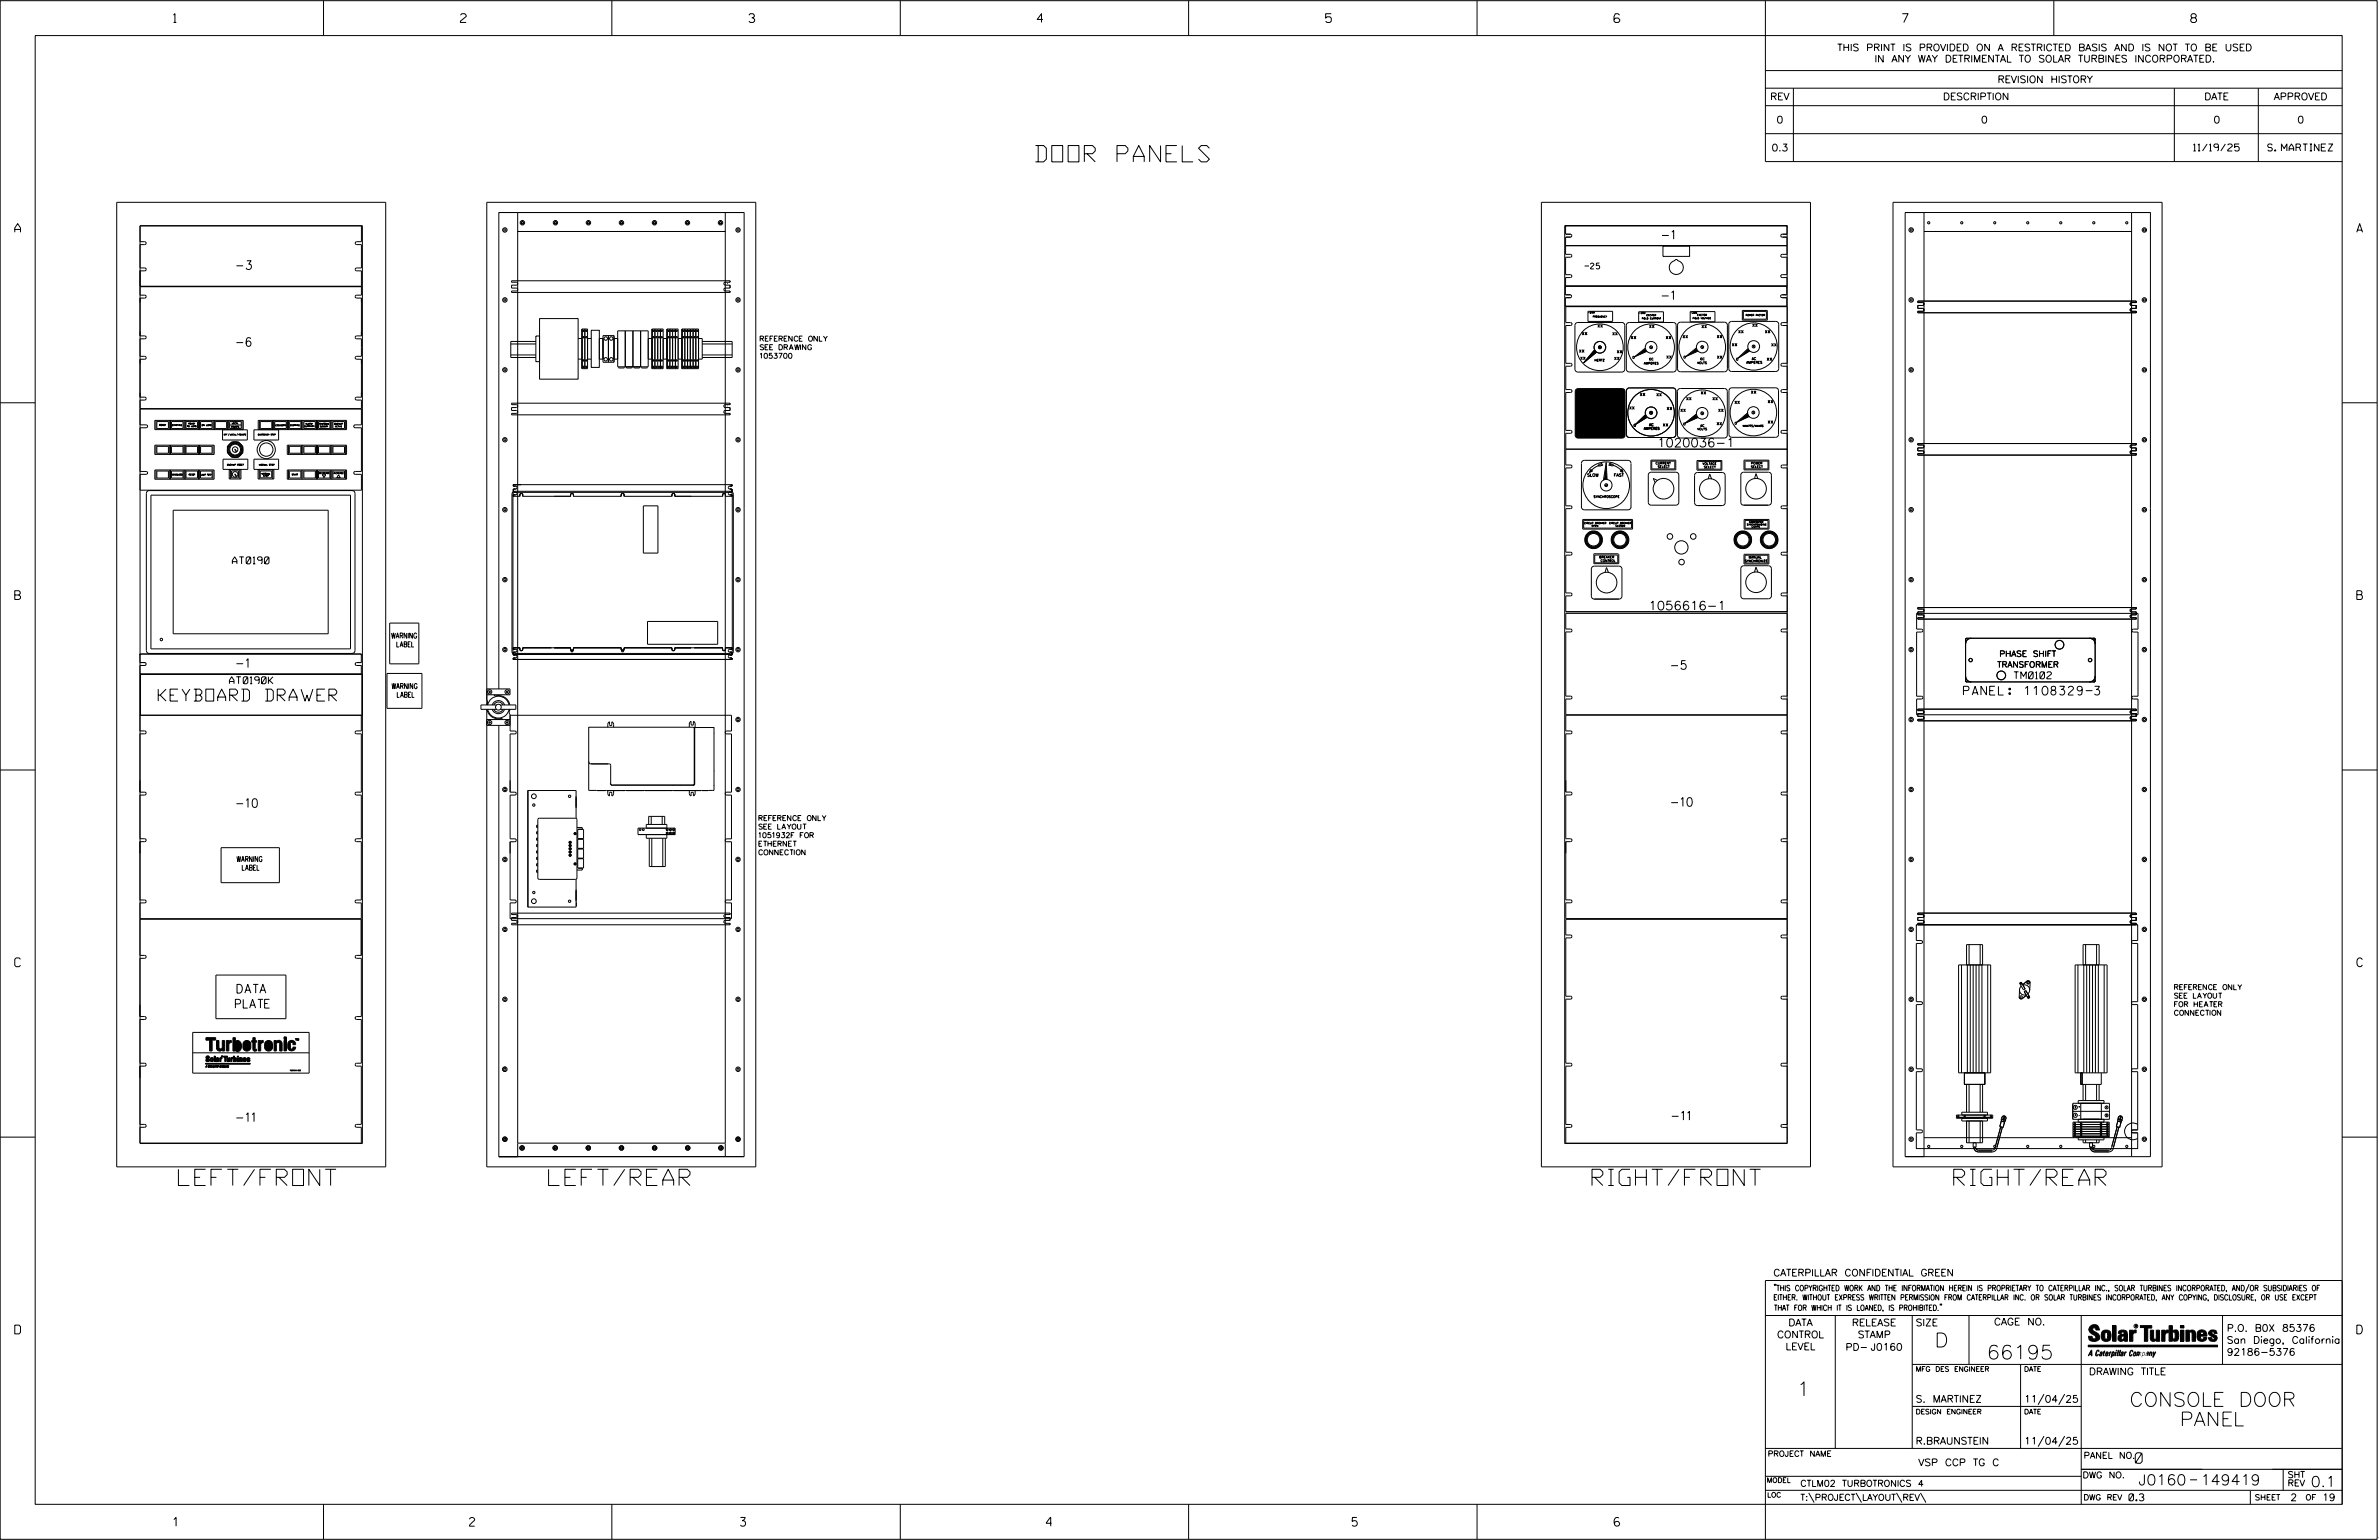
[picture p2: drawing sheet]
<svg xmlns="http://www.w3.org/2000/svg" width="864mm" height="559mm" viewBox="0 0 864 559" stroke-linecap="round" stroke-linejoin="round" font-family="sans-serif">
<defs><g id="words">
<g font-size="5.9">
<text x="375.9" y="58.7">DOOR PANELS</text>
<text x="64.8" y="430.2">LEFT/FRONT</text>
<text x="199.1" y="430.2">LEFT/REAR</text>
<text x="577.9" y="430.2">RIGHT/FRONT</text>
<text x="709.2" y="430.2">RIGHT/REAR</text>
</g>
<g font-size="5.1">
<text x="702.3" y="488.8">D</text>
<text x="721.2" y="493.2">66195</text>
<text x="652.2" y="506.5">1</text>
<text x="773" y="510.3">CONSOLE DOOR</text>
<text x="791.3" y="517.4">PANEL</text>
</g>
<text font-size="4.3" x="57.4" y="254.4">KEYBOARD DRAWER</text>
<g font-size="3.8">
<text x="775.1" y="531">0</text>
<text x="776.3" y="538.9">J0160</text>
<text x="798.8" y="538.9">149419</text>
<text x="838.8" y="539.5">0.1</text>
</g>
<g font-size="3.2">
<text x="63" y="8.2">1</text>
<text x="167.2" y="8.2">2</text>
<text x="271.8" y="8.2">3</text>
<text x="376.5" y="8.2">4</text>
<text x="481.2" y="8.2">5</text>
<text x="690.6" y="8.2">7</text>
<text x="795.3" y="8.2">8</text>
<text x="5.4" y="84.3">A</text>
<text x="603.3" y="86.8">-1</text>
<text x="855.5" y="84.3">A</text>
<text x="85.8" y="97.8">-3</text>
<text x="603.3" y="108.7">-1</text>
<text x="85.8" y="125.7">-6</text>
<text x="601.6" y="162.2">1020036-1</text>
<text x="5.4" y="217.5">B</text>
<text x="598.4" y="221.3">1056616-1</text>
<text x="855.6" y="217.5">B</text>
<text x="85.8" y="242.2">-1</text>
<text x="606.7" y="242.9">-5</text>
<text x="712.8" y="252.2">PANEL: 1108329-3</text>
<text x="85.8" y="293">-10</text>
<text x="606.7" y="292.6">-10</text>
<text x="5.4" y="350.8">C</text>
<text x="855.6" y="350.8">C</text>
<text x="85.4" y="365.8">PLATE</text>
<text x="86" y="360.3">DATA</text>
<text x="85.8" y="407">-11</text>
<text x="606.9" y="406.4">-11</text>
<text x="5.4" y="484">D</text>
<text x="855.6" y="484">D</text>
<text x="62.8" y="553.8">1</text>
<text x="170.4" y="553.8">2</text>
<text x="268.8" y="553.8">3</text>
<text x="379.8" y="553.8">4</text>
<text x="490.8" y="553.8">5</text>
<text x="585.9" y="553.8">6</text>
</g>
<g font-size="2.5">
<text x="666.9" y="18.5">THIS PRINT IS PROVIDED ON A RESTRICTED BASIS AND IS NOT TO BE USED</text>
<text x="680.5" y="22.6">IN ANY WAY DETRIMENTAL TO SOLAR TURBINES INCORPORATED.</text>
<text x="725.1" y="30">REVISION HISTORY</text>
<text x="642.6" y="36.3">REV</text>
<text x="705.3" y="36.3">DESCRIPTION</text>
<text x="800.2" y="36.3">DATE</text>
<text x="825.4" y="36.3">APPROVED</text>
<text x="644.9" y="44.7">0</text>
<text x="719.1" y="44.7">0</text>
<text x="803.5" y="44.7">0</text>
<text x="834" y="44.7">0</text>
<text x="643.1" y="54.8">0.3</text>
<text x="796.3" y="54.8">11/19/25</text>
<text x="823.2" y="54.8">S. MARTINEZ</text>
<text x="84.3" y="204.6">AT0190</text>
<text x="83.3" y="248.1">AT0190K</text>
<text x="731.1" y="246.3">TM0102</text>
<text x="643.8" y="463">CATERPILLAR CONFIDENTIAL GREEN</text>
<text x="645.1" y="485.5">CONTROL</text>
<text x="649.2" y="481.1">DATA</text>
<text x="672.3" y="481.1">RELEASE</text>
<text x="674.4" y="485.5">STAMP</text>
<text x="695.4" y="481.1">SIZE</text>
<text x="723.8" y="480.8">CAGE NO.</text>
<text x="808.4" y="483.1">P.O. B0X 85376</text>
<text x="648.2" y="489.8">LEVEL</text>
<text x="669.9" y="490">PD- J0160</text>
<text x="808.4" y="487.5">San Diego, California</text>
<text x="808.4" y="491.8">92186-5376</text>
<text x="758.3" y="498.9">DRAWING TITLE</text>
<text x="695.4" y="508.9">S. MARTINEZ</text>
<text x="734.8" y="508.9">11/04/25</text>
<text x="695.4" y="524.1">R.BRAUNSTEIN</text>
<text x="734.8" y="524.1">11/04/25</text>
<text x="696.4" y="531.9">VSP CCP TG C</text>
<text x="772.8" y="544.6">0.3</text>
<text x="831.4" y="544.6">2</text>
<text x="843" y="544.6">19</text>
</g>
<g font-size="2.3">
<text x="756.4" y="529.2">PANEL NO.</text>
<text x="653.5" y="539.4">CTLM02 TURBOTRONICS 4</text>
<text x="756" y="536.3">DWG NO.</text>
<text x="830.4" y="539.3">REV</text>
<text x="830.4" y="536.2">SHT</text>
<text x="653.5" y="544.5">T:\PROJECT\LAYOUT\REV\</text>
</g>
<g font-size="2.1">
<text x="575.2" y="97.6">-25</text>
<text x="725.8" y="238.3">PHASE SHIFT</text>
<text x="725" y="242.2">TRANSFORMER</text>
</g>
<g font-size="2">
<text x="643.8" y="468.4">&quot;THIS COPYRIGHTED WORK AND THE INFORMATION HEREIN IS PROPRIETARY TO CATERPILLAR INC., SOLAR TURBINES INCORPORATED, AND/OR SUBSIDIARIES OF</text>
<text x="643.8" y="471.8">EITHER. WITHOUT EXPRESS WRITTEN PERMISSION FROM CATERPILLAR INC. OR SOLAR TURBINES INCORPORATED, ANY COPYING, DISCLOSURE, OR USE EXCEPT</text>
<text x="644" y="475.6">THAT FOR WHICH IT IS LOANED, IS PROHIBITED.&quot;</text>
<text x="641.7" y="528.5">PROJECT NAME</text>
<text x="756.3" y="544.3">DWG REV</text>
<text x="818.5" y="544.3">SHEET</text>
<text x="836.9" y="544.3">OF</text>
</g>
<g font-size="1.9">
<text x="275.9" y="123.8">REFERENCE ONLY</text>
<text x="275.9" y="130">1053700</text>
<text x="275.9" y="126.9">SEE DRAWING</text>
<text x="142.1" y="231.6">WARNING</text>
<text x="144.1" y="234.8">LABEL</text>
<text x="142.3" y="249.9">WARNING</text>
<text x="144.2" y="253.1">LABEL</text>
<text x="275.5" y="297.8">REFERENCE ONLY</text>
<text x="275.5" y="304">1051932F FOR</text>
<text x="275.5" y="300.9">SEE LAYOUT</text>
<text x="275.5" y="310.2">CONNECTION</text>
<text x="275.5" y="307.1">ETHERNET</text>
<text x="86" y="312.7">WARNING</text>
<text x="87.9" y="315.8">LABEL</text>
<text x="789.4" y="359.1">REFERENCE ONLY</text>
<text x="789.4" y="365.3">FOR HEATER</text>
<text x="789.4" y="362.2">SEE LAYOUT</text>
<text x="789.4" y="368.4">CONNECTION</text>
</g>
<g font-size="1.8">
<text x="695.4" y="497.6">MFG DES ENGINEER</text>
<text x="734.8" y="497.6">DATE</text>
<text x="695.4" y="513.1">DESIGN ENGINEER</text>
<text x="734.8" y="513.1">DATE</text>
<text x="641.3" y="538">MODEL</text>
<text x="641.5" y="543.3">LOC</text>
</g>
<g font-size="1.1">
<text x="580" y="118.8">XX</text>
<text x="598.8" y="119">XX</text>
<text x="617.8" y="119">XX</text>
<text x="636.2" y="118.6">XX</text>
<text x="585.4" y="121.6">XX</text>
<text x="592.1" y="123">XX</text>
<text x="604.8" y="123">XX</text>
<text x="610.9" y="122.7">XX</text>
<text x="623.4" y="122.7">XX</text>
<text x="628.8" y="125.6">XX</text>
<text x="631.1" y="120.9">XX</text>
<text x="640.8" y="120.9">XX</text>
<text x="643.1" y="125.7">XX</text>
<text x="573.3" y="127.9">XX</text>
<text x="573.8" y="130.5">XX</text>
<text x="586.1" y="130.6">XX</text>
<text x="587.1" y="128.2">XX</text>
<text x="623.4" y="130.1">XX</text>
<text x="641.5" y="130.9">XX</text>
<text x="595.4" y="143.7">XX</text>
<text x="601.4" y="143.8">XX</text>
<text x="617.5" y="143.1">XX</text>
<text x="635.7" y="142.8">XX</text>
<text x="591.5" y="148.5">XX</text>
<text x="605.2" y="148.8">XX</text>
<text x="610.1" y="149.4">XX</text>
<text x="612.2" y="145.2">XX</text>
<text x="621.7" y="145.2">XX</text>
<text x="623.8" y="149.4">XX</text>
<text x="629.7" y="146.5">XX</text>
<text x="641.8" y="146.3">XX</text>
<text x="603.8" y="154.7">XX</text>
<text x="623.3" y="154.3">XX</text>
<text x="641.8" y="153.7">XX</text>
<text x="576.1" y="172.9">SLOW</text>
<text x="585.8" y="172.9">FAST</text>
</g>
<g font-size=".9">
<text x="630.2" y="130.8">0</text>
<text x="633.9" y="131.9">AMPERES</text>
<text x="635.9" y="130.6">AC</text>
<text x="775.1" y="481.7">R</text>
</g>
<g font-size=".8">
<text x="578.8" y="131.1">HERTZ</text>
<text x="592.6" y="130.1">0</text>
<text x="598.7" y="130.7">DC</text>
<text x="611.1" y="130">0</text>
<text x="617.2" y="130.6">DC</text>
<text x="596.7" y="132.2">AMPERES</text>
<text x="616.1" y="132.1">VOLTS</text>
<text x="593" y="154.8">0</text>
<text x="596.7" y="155.9">AMPERES</text>
<text x="598.7" y="154.6">AC</text>
<text x="611" y="154.3">0</text>
<text x="617.2" y="154.8">AC</text>
<text x="629.7" y="154" transform="rotate(-3 629.7 154)">0</text>
<text x="616.1" y="156.1">VOLTS</text>
<text x="601" y="168.5">CURRENT</text>
<text x="601.7" y="169.8">SELECT</text>
<text x="618" y="168.6">VOLTAGE</text>
<text x="618.5" y="169.9">SELECT</text>
<text x="635.6" y="169.8">SELECT</text>
<text x="635.6" y="168.5">POWER</text>
<text x="578.5" y="180.6">SYNCHROSCOPE</text>
<text x="580.5" y="202.6">BREAKER</text>
<text x="581" y="203.9">CONTROL</text>
<text x="633.3" y="203.9">SYNCHRONIZE</text>
<text x="634.8" y="202.6">MANUAL</text>
</g>
<text font-size=".7" x="632.6" y="154.9">MWATTS/MVARS</text>
<g font-size=".6">
<text x="576.4" y="113.7">-208</text>
<text x="594.9" y="113.8">-200</text>
<text x="578.2" y="115.2">FREQUENCY</text>
<text x="597.7" y="114.7">EXCITER</text>
<text x="614.4" y="115.8">FIELD VOLTAGE</text>
<text x="616.1" y="114.6">EXCITER</text>
<text x="633.7" y="114.7">POWER FACTOR</text>
<text x="575.1" y="190.1">CIRCUIT BREAKER</text>
<text x="577.8" y="191.1">OPEN</text>
<text x="584.1" y="190.1">CIRCUIT BREAKER</text>
<text x="586.5" y="191.1">CLOSED</text>
<text x="634.1" y="190.6">SYNCHRONIZING</text>
<text x="635.9" y="191.4">LIGHTS</text>
</g>
<g font-size=".5">
<text x="62.5" y="154.5">STARTING</text>
<text x="68.4" y="154">READY</text>
<text x="73.2" y="154.5">ON LOAD</text>
<text x="83.9" y="155.1">REMOTE</text>
<text x="99.9" y="154.6">COOLDOWN</text>
<text x="105.4" y="154.6">STOPPING</text>
<text x="110.5" y="154.9">SUMMARY</text>
<text x="110.9" y="154">ALARM</text>
<text x="115.9" y="154">SHUTDOWN</text>
<text x="116.1" y="155">SUMMARY</text>
<text x="121.4" y="154.1">BACKUP</text>
<text x="121.6" y="155">ACTIVE</text>
<text x="93.6" y="157.9">EMERGENCY STOP</text>
<text x="68.5" y="172.5">RESET</text>
<text x="72.9" y="172.5">LAMP TEST</text>
<text x="82.4" y="168.9">BACKUP RESET</text>
<text x="105.9" y="172.5">START</text>
<text x="115.7" y="171.9">DECREASE</text>
<text x="121" y="172">INCREASE</text>
<text x="753.2" y="404.9">4</text>
<text x="754.6" y="405.1">-</text>
<text x="764.6" y="402.1">1</text>
</g>
<text font-size=".4" x="105.2" y="388.6">1034040-903</text>
<text font-size=".3" x="80.4" y="383.5">R</text>
</g></defs>
<g fill="none" stroke="#000" stroke-width=".36">
<path d="M.1 .2h862.8v558.4h-862.8zM12.8 12.9h837.4v533h-837.4zM117.4 .2v12.7M222.1 .2v12.7M326.8 .2v12.7M431.5 .2v12.7M536.2 .2v12.7M587.9 5.5l-.5-.5h-1l-.5 1v1.7l.5 .4h1l.6-.4v-.6l-.6-.5h-1l-.5 .5M640.9 .2v58.4h209.3M745.6 .2v12.7M640.9 25.6h209.3M640.9 32h209.3"/>
<path d="M640.9 38.3h209.3M651 32v26.6M789.3 32v26.6M819.8 32v26.6M640.9 48.5h209.3M42.4 73.4h97.6v350h-97.6zM187.9 77.1v337.7h75.4v-337.7M559.5 73.4h97.7v350h-97.7zM687.2 73.4h97.7v350h-97.7zM691.6 77.1h89v342.6h-89zM698.4 77.1v342.6M773.8 77.1v342.6"/>
<path d="M50.8 82h80.4v5.7h-1.7l-.6 .5M50.8 97.2h1.7l.6 .6M50.8 87.7h1.7l.6 .5M50.8 81.9h80.8v333h-80.8zM53.1 88.2l-.6 .6h-1.7M53.1 97.8l-.6 .5h-1.7M53.1 88.2h.1M53.1 97.7v.1M128.9 88.2h.1M128.9 97.7v.1M128.9 97.8l.6 .5h1.7v8.8h-1.7l-.6 .5M128.9 88.2l.6 .6h1.7v8.4h-1.7l-.6 .6"/>
<path d="M187.9 84h75.4M568 81.9h80.8v333h-80.8zM568.3 81.9v3.1h1.9M568.3 89.1h80.4M570.1 85l.5 .5M570.2 86h-1.9v6.3h1.8l.5 .5M570.6 85.5h.1M570.6 92.8h.1M570.6 85.5l-.5 .5M570.6 92.8l-.5 .5h-1.8v6.4h1.8l.5 .5M570.7 85.5h.1M603.7 89.3h9.6v3.7h-9.6z"/>
<path d="M606.7 95.3l1.6-1.1 .6 .2a2.8 2.8 0 0 1 1.7 4.1 2.55 2.55 0 0 1-3.7 .5 2.55 2.55 0 0 1-.2-3.7zM646.4 85.5l.6 .5h1.7v6.3h-1.7l-.6 .5M646.4 92.8l.6 .5h1.7v6.4h-1.7l-.6 .5M646.4 85.5h.1M646.4 92.8h.1M646.6 85.5h.1M648.7 81.9v3.1h-1.7l-.6 .5M698.4 84h75.4M50.8 107.1h1.7l.6 .5M50.8 104h80.4M50.8 103.9h80.4M53.1 107.6l-.6 .6h-1.7"/>
<path d="M53.1 107.6h.1M128.9 107.6h.1M128.9 107.6l.6 .6h1.7v13.7h-1.7l-.6 .5M195.9 115.6h14v22h-14zM211.3 119.4v14.4h2v-14.4h-2.1v14.4M212.3 119.4v14.4M214.6 119.8h3v13.5h-3zM236.7 119.4v14.4h4v-14.4h-4.1v14.4M237.7 119.4v14.4M238.8 119.4v14.4M239.7 119.4v14.4M242.1 119.4h4.1v14.4h-4.1z"/>
<path d="M242.2 119.4v14.4M243.2 119.4v14.4M244.2 119.4v14.4M245.2 119.4v14.4M247.5 119.4h6.1v14.4h-6.1zM247.6 119.4v14.4M248.6 119.4v14.4M249.6 119.4v14.4M250.6 119.4v14.4M251.6 119.4v14.4M252.6 119.4v14.4M262.7 102.9l.6-.5h1.7v-.5h-79.3v.5h1.7l.6 .5-.6 .6h-1.7v1h1.7l.6 .6-.6 .5h-1.7v.5h79.3v-.5h-1.7l-.6-.5"/>
<path d="M262.7 102.9l.6 .6h1.7v1h-1.7l-.6 .6M262.8 102.9h.1M262.8 105v.1M264 102.9h.1M570 107l.5 .5M570.5 107.5h.1M570.5 107.5l-.5 .5M570.6 100.2h.1M570.6 100.2l-.5 .5h-1.8v6.3h1.8M570.6 107.5h.1M570.6 117.6h.1M570.7 117.6l-.6 .5h-1.7v13.7h1.7l.6 .6-.6 .5h-1.7v8.5h1.7l.6 .5-.6 .5h-1.7v13.8h1.7l.6 .5"/>
<path d="M571.9 117.4l.9-.4h16l.6 .2 .4 .9v15.8l-.4 .9-.6 .2h-16l-.6-.2-.5-.9v-15.8zM576.4 113h9v3.6h-9zM580.1 117.1h.1M590.6 117.4l.8-.4h16l.6 .2 .5 .8v15.9l-.2 .6-.9 .5h-16l-.6-.2-.4-.9v-15.9zM594.9 113.1h8.9v3.7h-8.9zM596.1 115.6h.2M596.5 115.3h-.4v.6M596.6 115.3v.6M596.9 115.6h.2M597.2 115.3h-.3v.6h.3M597.4 115.3v.6h.3M597.9 115.3l.3 .1v.5h-.3z"/>
<path d="M598.8 117.2h.1M599.5 115.4l-.3-.1-.1 .2 .1 .4 .3-.2M599.7 115.3l.1 .6 .2-.1 .1-.5M600.3 115.6l.4-.3h-.4v.6M600.5 115.6l.2 .3M600.9 115.6l.4-.3h-.4v.6M601.1 115.6l.2 .3M601.5 115.6h.2M601.8 115.3h-.3v.6h.3M602.4 115.3v.6l-.4-.6v.6M602.6 115.3h.4M602.8 115.3v.6"/>
<path d="M609.4 117.1l.6-.2h16l.6 .2 .5 .9v15.8l-.2 .7-.9 .4h-16l-.6-.2-.4-.9v-15.8zM613.6 113.1h8.9v3.7h-8.9zM613.7 113.5h.5M614.4 113.3h.4l-.4 .5h.4M615.9 113.3l-.4 .2 .3 .3 .1-.3-.4 .1M628 116.8l.6-.2h16l.9 .5 .2 .6v16l-.4 .9-.7 .2h-16l-.8-.4-.2-.7v-16zM632.5 112.6h9.1v3.6h-9.1zM632.8 113h8.4v2.8h-8.4zM646.4 107.5l.5 .5h1.7v3.1h-80.3v-3.1h1.8M646.4 107.5h.1M646.4 100.2l.6 .5h1.7v3.1h-80.4M646.4 100.2h.1"/>
<path d="M646.5 117.6l.5 .5h1.8M646.5 107.5h.1M646.5 117.6h.1M648.6 103.8v3.2h-1.7l-.5 .5M648.8 111.3h-80.4v5.8h1.7l.6 .5M648.8 117.1h-1.8l-.5 .5M773.2 110.3h.1M773.2 112.4h.1M773.3 110.3l.4 .5h1.8v1.1h-1.8l-.4 .5M773.3 110.3l.4-.5h1.8v-.5h-79.3v.5h1.7l.5 .5-.5 .5h-1.7v1.1h1.7l.5 .5-.5 .6h-1.7v.5h79.3v-.5h-1.8l-.4-.6M50.8 129.3h1.7l.6 .5M50.8 121.9h1.7l.6 .5"/>
<path d="M53.1 129.8l-.6 .6h-1.7M53.1 122.4l-.6 .5h-1.7M53.1 122.4h.1M53.1 129.8h.1M128.9 122.4h.1M128.9 129.8h.1M128.9 129.8l.6 .6h1.7v13.7h-1.7l-.6 .5M128.9 122.4l.6 .5h1.7v6.4h-1.7l-.6 .5M131.2 122.2h.1M131.2 130h.1M185.4 128.8h9.1M185.4 124.8h9.1"/>
<path d="M194.5 123.9h-9.1v5.8h9.1M194.5 121.9h1.4v9.3h-1.4zM209.9 130.3h1.3M209.9 122.8h1.3M213.3 122.8h1.3M213.3 130.3h1.3M218.9 121.8h4v9.6h-4zM218.9 122.8h-1.3v7.5h1.3M220.9 121.8v9.6M222.9 130.3h1.3M222.9 122.8h1.3M224.2 120.1h11.1v13h-11.1z"/>
<path d="M224.6 133.1l.1 .4h1.8l.1-.4M227 120.1v13M227.4 133.1l.1 .4h1.8l.1-.4M229.8 120.1v13M230.2 133.1l.1 .4h1.8v-.4M232.6 120.1v13M232.9 133.1l.1 .4h1.8l.1-.4M235.3 130.3h1.3M235.3 122.8h1.3M240.7 130.3h1.4M240.7 122.8h1.4M246.2 130.3h1.3"/>
<path d="M246.2 122.8h1.3M253.6 122.8h1.3v7.5h-1.3M254.9 123.9h10.9v5.8h-10.9M254.9 128.8h10.9M254.9 124.8h10.9M570.6 132.4h.1M574.4 120.5l.7 1.1M575.1 120.5l-.7 1.1M575.4 120.5l.7 1.1M576.1 120.5l-.7 1.1M578.9 126.9l-4 4.8 4.6-3.9M580.4 125.7l.7 .7"/>
<path d="M580.5 125.6l.7 .7M597.3 126.3l-4.2 3.3M597.9 127.5l-4.7 2M599 125.6l.6 .9M599.1 125.6l.6 .8M605 129l.7 1.1M605.7 129l-.7 1.1M606 129l.7 1.1M606.7 129l-.7 1.1M615.8 126.2l-4.1 3.4M616.4 127.4l-4.6 2.1M617.6 125.6l.6 .8"/>
<path d="M617.7 125.5l.6 .8M634.5 126.5l-3.7 3.5M635.2 127.4l-4.3 2.6M636.2 125.3l.7 .9M636.4 125.3l.6 .8M646.5 132.4h.1M648.8 131.8h-1.8l-.5 .6 .5 .5h1.8M.1 146.2h12.7M50.8 154.2h2.3l.5 .5-.5 .5h-2.3M50.8 144.1h1.7l.6 .5M50.8 148.4h80.4v5.8h-2.3l-.5 .5 .5 .5h2.3v15.9h-2.3l-.5 .5 .5 .5h2.3v5.8h-80.4M53.1 144.6l-.6 .6h-1.7"/>
<path d="M53.1 144.6h.1M56.2 152.5h32.1v3.4h-32.1zM56.6 152.5v3.4M56.9 153h4.2v2.5h-4.2zM57.9 154.2l.3-.2h-.3v.5M58.1 154.2l.1 .3M58.4 154.2h.2M58.8 154h-.4v.5h.4l.2-.5 .2 .5M58.9 154.3h.3M59.4 154l.3 .2-.1 .3h-.2zM59.8 154l.2 .5M60.2 154l-.2 .2"/>
<path d="M61.5 152.5v3.4M61.9 152.5v3.4M62.2 153h4.2v2.5h-4.2zM66.7 152.5v3.4M67.2 152.5v3.4M67.5 153h4.2v2.5h-4.2zM67.9 154.4h.4M68.1 154.4v.5M69.5 154.4v.5h.3M70.4 154.9l.2-.5 .2 .5M70.4 154.8h.3M70.9 154.4l.3 .1v.4h-.3z"/>
<path d="M72 152.5v3.4M72.5 152.5v3.4M72.8 153h4.2v2.5h-4.2zM77.3 152.5v3.4M77.8 152.5v3.4M78.1 153h4.2v2.5h-4.2zM80.8 156h9v3.7h-9zM81.8 157.7h.2M82.1 157.4h-.3v.5M82.2 157.7h.2M82.6 157.4h-.4v.5M82.6 152.5v3.4"/>
<path d="M83 152.5v3.4M83.3 157.3l-.4 .8M83.4 154.2h4.2M83.4 152.9h4.2v2.6h-4.2zM83.6 157.4v.5h.3M84.3 153.3v.5h.3M84.8 157.6l-.3 .1 .1 .2 .2-.1M84.9 157.9l.2-.5 .2 .5M84.9 157.8h.3M85.4 157.4v.5h.3M85.6 153.5h-.4l.1 .3 .3-.1M85.7 153.8l.2-.5 .2 .5"/>
<path d="M85.8 153.7h.2M86.2 153.3v.5h.3M86.3 157.3l-.4 .8M86.7 157.7l.3-.2-.3-.1v.5M86.9 157.7l.1 .2M87.2 157.7h.1M87.5 157.4h-.3v.5h.3M87.6 157.9v-.5l.2 .5 .2-.5v.5M87.9 152.5v3.4M88.6 157.4h.3M88.8 157.4v.5M89 157.7h.2"/>
<path d="M89.3 157.4h-.3v.5h.3M92.2 156h8.9v3.7h-8.9zM93.7 152.5h32.1v3.4h-32.1zM94.2 152.5v3.4M94.5 153h4.2v2.5h-4.2zM99 152.5v3.4M99.4 152.5v3.4M99.7 153h4.2v2.5h-4.2zM104.3 152.5v3.4M104.7 152.5v3.4M105 153h4.2v2.5h-4.2zM109.5 152.5v3.4"/>
<path d="M110 152.5v3.4M110.3 153h4.2v2.5h-4.2zM114.8 152.5v3.4M115.3 152.5v3.4M115.6 153h4.2v2.5h-4.2zM120.1 152.5v3.4M120.5 152.5v3.4M120.9 153h4.2v2.5h-4.2zM125.4 152.5v3.4M128.9 144.6h.1M128.9 144.6l.6 .6h1.7v3.1h-80.4M262.7 147.4l.6-.6h1.7v-.5h-79.3v.5h1.7l.6 .6-.6 .5h-1.7v1h1.7l.6 .6-.6 .5h-1.7v.5h79.3v-.5h-1.7l-.6-.5"/>
<path d="M262.7 147.4l.6 .5h1.7v1h-1.7l-.6 .6M262.8 147.3h.1M262.8 149.5h.1M264 147.4h.1M570.6 156.7h.1M570.6 141.9h.1M570.7 156.7l-.6 .5h-1.7v11.5h1.7l.6 .6M572.2 141.2l.7-.2h16l.8 .4 .2 .7v15.8l-.2 .6-.8 .5h-16l-.7-.2-.4-.9v-15.8zM580.2 141.1h.1M590.8 141l.7-.2h15.8l.9 .4 .2 .6v15.9l-.5 .8-.6 .3h-15.8l-.9-.5-.2-.6v-15.9zM597.3 150.5l-3.6 3.5M598 151.4l-4.3 2.6"/>
<path d="M599 149.4l.6 .8M599.1 149.3l.6 .8M609.1 141.4l.9-.4h16l.6 .2 .4 .8v15.9l-.2 .6-.8 .4h-16l-.6-.2-.5-.8v-15.9zM615.8 150.3l-4.2 3.3M616.4 151.4l-4.6 2.1M617.5 149.6l.6 .9M617.7 149.5l.6 .9M627.8 141.1l.9-.4h15.9l.6 .2 .4 .8v15.9l-.2 .7-.8 .4h-15.9l-.6-.2-.5-.9v-15.9zM634.6 149.7l-4.4 3.7M635.1 151l-5 2.4M636.3 149.2l.1 1M636.6 149.2l.1 1"/>
<path d="M636.9 154.1l-.5 1M646.5 156.7l.5 .5h1.8M646.5 156.7h.1M646.5 141.9h.1M648.8 141.4h-1.8l-.5 .5 .5 .5h1.8M648.8 156.2h-1.8l-.5 .5M850.2 146.2h12.7M50.8 171.1h2.3l.5 .5-.5 .5h-2.3M53.3 178.4l.9-.4h73.6l.6 .2 .5 .9v56.9l-.2 .7-.9 .4h-73.6l-.6-.2-.5-.9v-56.9zM54.8 179.7h72.4v55.7h-72.4zM56.2 170.5h21.5v3.4h-21.5zM56.2 161.5h21.6v3.4h-21.6z"/>
<path d="M56.6 161.5v3.4M56.6 170.5v3.4M56.9 170.9h4.2v2.6h-4.2zM56.9 162h4.2v2.5h-4.2zM61.5 161.5v3.4M61.5 170.5v3.4M61.9 161.5v3.4M61.9 170.5v3.4M62.2 170.9h4.2v2.6h-4.2zM62.2 162h4.2v2.5h-4.2zM62.4 172.5l.1-.6 .2 .6M62.4 172.3h.2"/>
<path d="M63 172.1h-.3l.1 .4 .2-.1M63.1 171.9v.6M63.2 172.2l.2 .3M63.4 171.9l-.3 .4M63.7 171.9v.6l-.2-.6v.6M64.2 171.9l.1 .6 .3-.6M64.7 171.9v.6h.2M65 172.2h.1M65.2 171.9h-.2v.6h.2M65.3 171.9l.2 .2v.4zM65.9 172.1l-.2-.1v.5l.1-.2M66 172.2h.2"/>
<path d="M66.3 171.9h-.3v.6h.3M66.7 161.5v3.4M66.7 170.5v3.4M67.2 161.5v3.4M67.2 170.5v3.4M67.5 170.9h4.2v2.6h-4.2zM67.5 162h4.2v2.5h-4.2zM72 161.5v3.4M72 170.5v3.4M72.5 161.5v3.4M72.5 170.5v3.4M72.8 170.9h4.2v2.6h-4.2z"/>
<path d="M72.8 162h4.2v2.5h-4.2zM77.3 170.5v3.4M77.3 161.5v3.4M81 166.6h9v3.7h-9zM83.2 170.4h4.3v3.4h-4.3zM83.6 170.5v3.3M84.1 170.9h2.5v2.5h-2.5zM85.4 172.1h.1M85.9 172.9l-.5-.9-.2 .1 .6 .9M85.9 163.9l-.7-.8 .6 .9M87 170.4v3.4M92.2 166.6h8.9v3.7h-8.9z"/>
<path d="M93.7 170.5h5.7v3.3h-5.7zM94.1 170.5v3.3M94.5 170.9h4.1v2.5h-4.1zM94.5 168.4v.5l-.4-.5v.5M95.2 168.7l.3-.3h-.3v.5M95.4 168.7l.2 .2M95.4 171.6v.6l-.3-.6v.6M95.7 168.9v-.5l.3 .5 .2-.5v.5M96 172.5h-.4l.4 .4-.4-.1M96.1 172.4h.3M96.2 171.9l.4-.2-.4-.1v.6M96.3 172.4v.5"/>
<path d="M96.3 168.9l.2-.5 .2 .5M96.3 168.7h.3M96.4 171.9l.2 .3M96.7 172.2v-.6l.2 .6 .2-.6v.6M96.8 168.4v.5h.3M97.1 172.6h.3v-.2h-.3v.5M97.3 172.2l.1-.6 .2 .6M97.3 172h.3M97.8 171.6v.6h.3M98.1 168.5l-.3-.1 .3 .4h-.3M98.2 168.4h.3M98.4 168.4v.5"/>
<path d="M99 170.5v3.3M99.2 168.7l.4-.2-.4-.1v.5M104.3 170.5h21.5v3.4h-21.5zM104.3 161.5h21.5v3.4h-21.5zM104.7 161.5v3.4M104.7 170.5v3.4M105 170.9h4.2v2.6h-4.2zM105 162h4.2v2.5h-4.2zM109.5 161.5v3.4M109.5 170.5v3.4M110 161.5v3.4M110 170.5v3.4"/>
<path d="M110.3 170.9h4.2v2.6h-4.2zM110.3 162h4.2v2.5h-4.2zM114.8 161.5v3.4M114.8 170.5v3.4M115.3 161.5v3.4M115.3 170.5v3.4M115.6 170.9h4.2v2.6h-4.2zM115.6 162h4.2v2.5h-4.2zM117 172.3h1.2l-.6 1zM120.1 161.5v3.4M120.1 170.5v3.4M120.5 161.5v3.4"/>
<path d="M120.5 170.5v3.4M120.9 170.9h4.2v2.6h-4.2zM120.9 162h4.2v2.5h-4.2zM122.9 172.3l.6 1h-1.2zM125.4 161.5v3.4M125.4 170.5v3.4M186.3 178.5l.6-.2h78.2l.7 .2 .4 .8v57.1l-.2 .6-.9 .5h-78.2l-.6-.2-.5-.9v-57.1zM186.4 178.8l.5-.2h78.2l.5 .2 .2 .5v57.1l-.2 .5-.5 .2h-78.2l-.5-.2-.2-.5v-57.1zM189.2 179l.5 .3 .1 .8h17.3l.1-.8 .4-.3M189.2 179h.1M207.6 179h.1M207.6 179l.5 .3 .1 .8h17.3l.1-.8 .4-.3"/>
<path d="M226 179h.1M226.1 179l.4 .3 .1 .8h17.3l.1-.8 .4-.3M244.4 179h.1M244.4 179l.5 .3 .1 .8h17.3l.1-.8 .4-.3M262.8 179h.1M262.9 179l.4 .3v.8h2.4v-.5l-1.1-.1-.2-.5 .2-.4 1.1-.1v-1.1h-1.1l-.2-.5 .2-.4 1.1-.1v-.5h-79.3v.5l1 .1 .3 .4-.3 .5h-1v1.1l1 .1 .3 .4-.3 .5-1 .1v.5h2.3l.1-.8 .4-.3M568.4 163h80.4M570.6 169.3h.1M570.7 169.3l-.6 .5h-1.7v13.8h1.7l.6 .4M574.1 168.1l.2-.6 .8-.5h15.9l.9 .5 .2 .6M574.1 168.2v15.8M577 171.5l.4-1.2 .7 .6-1.2 .6"/>
<path d="M580.4 168.5l1.2-.3-.2 .4 .5 .2-1.2 .4-.6-.1zM581.3 168.6l-2.6 1.2-1.6 1.5M582.5 167.2h.1M583.1 167.8v.5M583.4 173.9l-.3-6-1.1 6.4M583.6 175.9l-1.1 .2M583.6 176l-1 .2M584.2 168.1l1.2 .4 .4 .4-1.8-.1 .4-.2zM584.4 168.5a7.5 7.5 0 0 1 4.7 2.8M588.9 170.3l-.8 .7 1.1 .4-.4-1-.2 .1M592.1 168.2v15.8M598.8 171.5l.6-.2h9l.8 .5 .2 .6v9.8l-.4 .9-.6 .2h-9l-.9-.4-.2-.7v-9.8z"/>
<path d="M599.3 167h9v3.5h-9zM599.6 167.3h8.4v2.8h-8.4zM601.7 174.3l-1.6-.7 .7 1.5M616 167.1h9.1v3.5h-9.1zM616.4 167.4v2.9h8.3v-2.9M616.5 167.4h8.4M620.1 173.8l.5-1.8 .7 1.8M625.1 171.4h-8.9l-.9 .5-.2 .6v9.9l.5 .8 .6 .2M625.2 171.4l.8 .5 .3 .6v9.9l-.3 .6-.8 .4h-9M633.1 167h9v3.5h-9zM633.4 167.3v2.8h8.4v-2.8M633.6 167.3h8.3"/>
<path d="M637.4 171.9l-.5 1.8M637.4 171.8l.7 1.9M641.9 171.3h-8.9l-.9 .5-.2 .6v9.8l.5 .9 .6 .2h8.9l.9-.4 .2-.7v-9.8l-.2-.6-.9-.5M646.5 169.3h.1M646.5 169.3l.6 .5h1.7M648.8 168.7h-1.7l-.6 .6M773.3 162l.4 .5h1.8v1.1h-1.8l-.4 .5M773.3 162h.1M773.3 164.1h.1M773.3 162l.4-.5h1.8v-.6h-79.3v.6h1.7a.53 .53 0 0 1 .5 .5 .53 .53 0 0 1-.5 .5h-1.7v1.1h1.7a.51 .51 0 0 1 .5 .5 .51 .51 0 0 1-.5 .5h-1.7v.5h79.3v-.5h-1.8l-.4-.5M62.9 185.1h56.2v44.9h-56.2zM233.5 183.6h5.3v17.1h-5.3z"/>
<path d="M570.7 184.1l-.6 .5h-1.7v15.8h1.7l.6 .5M570.7 184v.1M574.1 183.9l.2 .7 .8 .4h15.9l.9-.4 .2-.7M574.5 188.5h18.1v3.5h-18.1zM574.9 188.8h17.4v2.8h-17.4zM633.1 188.5h9.1v3.5h-9.1zM633.5 188.8h8.3v2.9h-8.3zM635.5 189.3l-.4-.1 .1 .5 .1-.2M635.7 189.4h.2M636 189.1h-.3v.6h.3M636.6 189.1v.6l-.4-.6v.6M636.8 189.4h.2"/>
<path d="M637.2 189.1h-.4v.6h.4M637.4 189.4l.4-.2-.4-.1v.6M637.6 189.4l.2 .3M637.9 189.7l.2-.6 .3 .6M638 189.5h.3M638.4 189.1h.4M638.6 189.1v.6M639.6 189.4l.4-.2-.4-.1v.6M639.8 189.4l.2 .3M646.5 184.1l.6 .5h1.7M646.5 184v.1M648.8 183.6h-1.7l-.6 .4"/>
<path d="M570.6 215.7h.1M570.6 200.9h.1M570.7 200.9l-.6 .5h-1.7v13.8h1.7l.6 .5M570.7 215.7l-.6 .5h-1.7v5.8h80.4M578.5 200.9h9M578.6 201v3.5h9v-3.5M578.9 201.4h8.4v2.8h-8.4zM582.6 207.8l.6-1.8 .7 1.8M587.7 205.4h-9l-.8 .4-.2 .7v9.8l.4 .9 .6 .2h9l.9-.4 .2-.7v-9.8l-.2-.7-.9-.4M633.1 201.2v3.4h9v-3.4M633.1 201.1h9.1M633.4 201.5h8.4v2.8h-8.4z"/>
<path d="M637.4 205.8l-.5 1.8M637.4 205.8l.7 1.8M641.9 205.3h-8.9l-.6 .2-.5 .8v9.9l.2 .6 .9 .5h8.9M641.9 205.3l.9 .4 .2 .7v9.8l-.4 .9-.7 .2M646.5 215.7h.1M646.5 200.9h.1M646.5 200.9l.6 .5h1.7M646.5 215.7l.6 .5h1.7M648.8 215.2h-1.7l-.6 .5M648.8 200.4h-1.7l-.6 .5M50.8 237.3h80.4v3.1h-1.7l-.6 .5M141.5 226.1h10.5v14.8h-10.5z"/>
<path d="M189.2 236.1h.1M189.2 236.1l-.4-.3-.1-.7h-2.3v.5l1 .1 .3 .4-.3 .5h-1v1.1l1 .1 .3 .4-.3 .5-1 .1v.5h79.3v-.5l-1.1-.1-.2-.5 .2-.4 1.1-.1v-1.1h-1.1l-.2-.5 .2-.4 1.1-.1v-.5h-2.4v.7l-.5 .3M207.6 236.1h.1M207.6 236.1l-.4-.3-.1-.7h-17.3l-.1 .7-.5 .3M226 236.1l-.4-.3-.1-.7h-17.3l-.1 .7-.5 .3M226 236.1h.1M235.1 225.5h25.4v8.3h-25.4zM244.4 236.1h.1M244.4 236.1l-.4-.3-.1-.7h-17.3l-.1 .7-.5 .3M262.8 236.1l-.4-.3-.1-.7h-17.3l-.1 .7-.5 .3M262.8 236.1h.1M646.5 228.8h.1"/>
<path d="M646.5 228.8l.6 .5h1.7M648.8 222.6h-80.4v5.6h1.7l.6 .6-.6 .5h-1.7v23.3h1.7l.6 .5-.6 .5h-1.7v5.8h80.4M648.8 228.2h-1.7l-.6 .6M698.4 221.5l-.5 .5h-1.7v1.1h1.7l.5 .5-.5 .6h-1.7v.4h79.3v-.4h-1.8l-.4-.6M698.4 221.5l-.5-.5h-1.7v-.5h79.3v.5h-1.8l-.4 .5 .4 .5h1.8v1.1h-1.8l-.4 .5M713.8 231.7h46.5l.3 .4-.1 15.1-.5 .2h-46.2l-.3-.5v-14.8zM715.6 231.6a2.05 2.05 0 0 0-2.1 2.1M758.4 231.6a2.05 2.05 0 0 1 2.2 2.1M773.3 223.6h.1M773.9 228.8h.1M773.9 228.8l.5-.5h1.7v-5.7h-80.4v5.7h1.8l.5 .5-.5 .5h-1.8v23.3h1.8a.51 .51 0 0 1 .5 .5 .51 .51 0 0 1-.5 .5h-1.8v5.8h80.4v-5.8h-1.7l-.5-.4M773.9 228.8l.5 .5h1.7v23.3h-1.7l-.5 .5"/>
<path d="M50.8 241.5h1.9M50.8 240.4h1.9M50.8 259.5h80.8M50.8 244.7h80.8M51 244.7v14.8M52.5 240.4l.6 .5M53.1 240.9l-.6 .6M53.1 240.9h.1M53.2 240.9h.1M128.9 240.9h.1M128.9 240.9l.6 .6h1.7v3.1h-80.4M129.1 240.9h.1"/>
<path d="M131.2 259.5v5.7h-1.8l-.5 .5 .5 .6h1.8v21.1h-1.8l-.5 .6 .5 .5h1.8v15.8h-1.8l-.5 .6 .5 .5h1.8v21.2h-1.8l-.5 .5 .5 .5h1.8v5.7h-80.4M131.4 244.7v14.8M140.5 244.4h12.7v12.6h-12.7zM176.7 253.6l.3 1-.2 1.2M176.7 255.8v-182.4h97.7v350h-97.7v-166M176.7 250h8.4v2.1h-8.4M176.8 257.5a4.3 4.3 0 0 0 5.3 3.2l.4 .4M177 257.4a4 4 0 0 0 3.9 3.2 4 4 0 0 0 3.9-3.2M177 255.8a4 4 0 0 1 3.9-3.2 4 4 0 0 1 3.9 3.2M178.7 257.4a2.37 2.37 0 0 0 2.2 1.6 2.37 2.37 0 0 0 2.3-1.6M178.7 255.8a2.37 2.37 0 0 1 2.2-1.6 2.37 2.37 0 0 1 2.3 1.6M179.2 255.8a1.86 1.86 0 0 1 1.7-1.1 1.86 1.86 0 0 1 1.7 1.1"/>
<path d="M179.2 257.4a1.86 1.86 0 0 0 1.7 1 1.86 1.86 0 0 0 1.7-1M179.4 252.1l.3 .4a4.4 4.4 0 0 1 5.4 3.3M180.2 255.8h-5.6v1.6h5.6M181.1 250v-172.9h89v342.6h-89v-156.5M181.6 255.8h5.7v1.6h-5.7M185.1 257.4l-.3 1.2 .3 1M646.5 253.1h.1M646.5 253.1l.6 .5h1.7M648.8 259.5h-80.4v5.7h1.7l.6 .5M648.8 252.6h-1.7l-.6 .5M713.5 245.3a2.05 2.05 0 0 0 2.1 2.1M760.6 245.3a2.05 2.05 0 0 1-2.2 2.1"/>
<path d="M773.2 258.4h.1M773.3 258.4l.4 .5h1.8v1.1h-1.8l-.4 .5M773.3 258.4l.4-.6h1.8v-.5h-79.3v.5h1.7l.5 .6-.5 .5h-1.7v1.1h1.7l.5 .5-.5 .5h-1.7v.5h79.3v-.5h-1.8l-.4-.5M773.9 253.1v.1M.1 279.4h12.7M50.8 265.2h1.7l.6 .5M53 265.8h.1M53.1 265.7l-.6 .6h-1.7M128.9 265.8h.1M176.7 263.2h8.4M176.7 261.1h8.4M187.4 265.8h.1"/>
<path d="M187.4 265.8l-.5-.5h-1.7v-5.8h80.3v5.8h-1.7l-.5 .5 .5 .5h1.7v21.1h-1.7l-.5 .6 .5 .5h1.7v15.9h-1.7l-.5 .5 .5 .5h1.7v21.2h-1.7l-.5 .5 .5 .5h1.7v5.7h-80.3v-5.7h1.7l.5-.5M187.4 265.8l-.5 .5h-1.7v21.1h1.7l.5 .6M213.7 276.4l.7 .8M213.7 263.8v23h2.9M213.7 263.9h37.8l.6 .5M214.4 277.2h7l.3 .5v6.6l.5 .6h29.4M214.5 277.2h.1M222.7 263.9v-1.3l-.6-.7-.2 1.3-.6-.1v-1.2l-.5 .4-.2 1.6M250.2 263.8l.1-1.4 .6-.7 .2 1.4 .6-.2v-1.2l.5 .4 .1 1.7M252.1 263.8v20.6l-.5 .5M252.2 263.8v20.6l-.6 .6M259.1 264l.1 22.8h-2"/>
<path d="M259.2 263.8v.2h-7M259.2 266.2h.1M259.2 266h.1M259.2 279.9h.1M259.2 279.6h.1M570.7 265.7h.1M570.7 265.7l-.6 .6h-1.7v21.1h1.7l.6 .5M646.5 265.7h.1M646.5 265.7l.6 .6h1.7M648.8 265.2h-1.7l-.6 .5M773.2 260.5h.1M850.2 279.4h12.7"/>
<path d="M50.8 287.4h1.7l.6 .6M53 288h.1M53.1 288l-.6 .5h-1.7M128.9 288h.1M187.4 288h.1M187.4 288l-.5 .5h-1.7v15.9h1.7l.5 .5M191.7 286.8v42.3M194.9 299.5h-.1M194.9 299.5v.7M194.9 299.5h.3M195.3 297.1l.5-.2h13.1l.5 .2v21.5l-.2 .4-13.4 .1-.5-.3zM209.1 289h.1"/>
<path d="M209.1 293.2h.1M209.1 296.9v-10.1h-17.5v42.3h17.5v-10M209.1 289.6h.1M209.1 289.4h.1M209.1 291.2h.1M209.1 290.9h.1M209.1 292.6h.1M209.1 292.7h.1M216.6 286.8h3.4M216.9 286.8v.1M219.8 286.8v.1M220 286.8h.2"/>
<path d="M220.2 286.8h13.6M220.6 286.8l.1 1.4 .6 .6 .2-1.3 .6 .1v1.2l.5-.4 .1-1.5M221.6 284.2l.2 .5 .6 .3M222 285h.1M222.2 285h.1M222.4 284.9v.1M225.2 286.8v.1M225.5 286.8v.1M226.8 286.8v.1M227 286.8h.1M227 285v.2M227.3 285h.1"/>
<path d="M227.3 286.8v.1M233.7 286.8v.1M233.8 286.8h.3M234.1 286.8h10.1M234.2 286.8v.1M235.5 299.2v-3h5.8v3M236.4 296.2v3M240.4 296.2v3M242.4 286.8v.1M242.7 286.8v.1M244.1 286.8v.1M244.2 286.8h.2"/>
<path d="M244.2 285v.2M244.4 286.8h10.1M244.5 286.8v.1M246.8 285h.1M247.1 285h.1M247.3 285h.1M250.9 286.8v.1M251.4 286.8v.1M251.6 284.9v.1M251.6 285h.1M251.9 285h.1M252.1 284.3l-.6 .6"/>
<path d="M252.3 286.9l-.1 1.5-.5 .4v-1.2l-.6-.1-.2 1.3-.6-.6-.1-1.3M254.4 286.8v.1M254.5 286.8h.2M254.7 286.8h2.5M254.9 286.8v.1M257 286.8v.1M259.2 284.9l-.1 .1M570.7 287.9h.1M570.7 287.9l-.6 .6h-1.7v15.8h1.7l.6 .6M646.5 287.9h.1M646.5 287.9l.6 .6h1.7M648.8 287.4h-1.7l-.6 .5"/>
<path d="M50.8 304.3h1.7l.6 .6M53 304.9h.1M53.1 304.9l-.6 .5h-1.7M80.3 307.6h21.1v12.7h-21.1zM128.9 304.9h.1M187.4 304.9h.1M187.4 304.9l-.5 .5h-1.7v21.2h1.7l.5 .5M194.8 300.2h.1M194.8 302.5h.1M194.8 304.8l.1 .1M194.8 309.5h.1M194.8 307.2h.1"/>
<path d="M194.8 311.8l.1 .1M194.8 314.1l.1 .1M194.8 316.4l.1 .1M194.9 301.8h-.1M194.9 304.1l-.1 .1M194.9 306.4l-.1 .1M194.9 308.8h-.1M194.9 311.1h-.1M194.9 313.4l-.1 .1M194.9 315.7l-.1 .1M194.9 301.8v.7M194.9 304.1v.8"/>
<path d="M194.9 306.4v.8M194.9 308.8v.7M194.9 311.1v.8M194.9 313.4v.8M194.9 315.7v.8M194.9 301.8h.3M194.9 300.2h.3M194.9 304.1h.3M194.9 302.5h.3M194.9 304.9h.3M194.9 309.5h.3M194.9 307.2h.3"/>
<path d="M194.9 306.4h.3M194.9 308.8h.3M194.9 311.9h.3M194.9 311.1h.3M194.9 314.2h.3M194.9 313.4h.3M194.9 316.5h.3M194.9 315.7h.3M207 306.8h.1M207 305.6h.1M207 308h.1M207 309.1h.1"/>
<path d="M207 310.3h.1M208.6 302.4h.4v.2h-.4zM208.6 313.4l.2-.1 .2 .3-.2 .1zM209.4 300.3h2v.7M209.7 301h2.1v3.3h-2.1zM209.7 304.5h2.1v3.3h-2.1zM209.7 308h2.1v3.4h-2.1zM209.7 311.6h2.1v3.4h-2.1zM210 304.4h1.4M210 304.3v.2M210 307.8v.2M210 311.4v.2"/>
<path d="M210 315l1.4 .1M210 311.5h1.4M211.4 315v.7h-2M211.4 304.3v.2M211.4 307.8v.2M211.4 311.4v.2M211.4 300.8l-1.4 .2M231.6 300.5h13.5v2.3h-13.5zM234.6 302.8v1.4h7.5v-1.4M234.6 300.5v-1.3h7.5v1.3M236.6 304.2v10.2M240.6 304.2v10.2"/>
<path d="M241.5 304.2v10.2h-5.8v-10.2M570.7 304.9h.1M570.7 304.9l-.6 .5h-1.7v21.1h1.7l.6 .6M646.5 304.9h.1M646.5 304.9l.6 .5h1.7M648.8 304.3h-1.7l-.6 .6M50.8 333.6h80.3l.1 13.1h-1.8l-.5 .5M50.8 326.6h1.7l.6 .5M53 327.1h.1M53.1 327.1l-.6 .5h-1.7M128.9 327.1h.1M187.4 327.1h.1"/>
<path d="M187.7 331.9v.9M187.7 334v1M209.1 327h.1M209.1 322.8h.1M209.1 327.4v1.3M209.1 326.6h.1M209.1 326.4h.1M209.1 323.4h.1M209.1 323.3h.1M209.1 325.1h.1M209.1 324.7h.1M262.7 332.4l.6-.5h1.7v-.6h-79.3v.6h1.7l.6 .5-.6 .5h-1.7v1.1h1.7l.6 .5-.6 .5h-1.7v.6h79.3v-.6h-1.7l-.6-.5"/>
<path d="M262.7 332.4l.6 .5h1.7v1.1h-1.7l-.6 .5M262.8 332.4h.1M262.8 334.5h.1M570.6 339.8l-.2 .5-2 .1v21.1h1.7l.5 .5M570.6 339.8h.1M570.7 327.1h.1M570.7 327.1l-.6 .5h-1.7v5.7h80.4M646.5 339.8l.5 .5h1.8M646.5 339.8h.1M646.5 327.1h.1M646.5 327.1l.6 .5h1.7M648.8 333.6h-80.4v5.7h1.7l.5 .5"/>
<path d="M648.8 339.3h-1.8l-.5 .5M648.8 326.5h-1.7l-.6 .6M773.2 332.4h.1M773.2 334.5h.1M773.3 332.4l.4 .5h1.8v1.1h-1.8l-.4 .5M773.3 332.4l.4-.5h1.8v-.6h-79.3v.6h1.7l.5 .5-.5 .5h-1.7v1.1h1.7l.5 .5-.5 .5h-1.7v.6h79.3v-.6h-1.8l-.4-.5M50.8 346.7h1.7l.6 .5M53.1 347.2h.1M53.1 347.2l-.6 .5h-1.7M78.4 353.8h25.4v15.8h-25.4zM128.9 347.2h.1M128.9 347.2l.5 .5h1.8v21.2h-1.8l-.5 .5"/>
<path d="M697.9 341.8h.1M697.9 341.8l-.5 .5h-1.8v21.2h1.8l.5 .5M697.9 341.8l-.5-.5h-1.8v-5.7h80.4v5.7h-1.7l-.6 .5 .6 .5h1.7v21.2h-1.7l-.6 .5 .6 .5h1.7v23.3h-1.7l-.6 .5 .6 .6h1.7v21.1h-1.7l-.6 .5 .6 .6h1.7v5.7h-80.4v-5.7h1.8l.5-.6M711 350.1h11.6v39.2h-11.6zM712 350.1v39.2M713.9 342.8h5.8v7.3h-5.8zM714.2 350.1v39.2M714.8 342.8v7.3M715.2 350.1v39.2M716.3 350.1v39.2M717.3 350.1v39.2M718.4 350.1v39.2"/>
<path d="M718.8 342.8v7.3M719.5 350.1v39.2M721.6 350.1v39.2M733.1 356.7l.6-.3 1.5 2.4-.6 .4zM733.1 359.1l.1 3.1 .7 .2 1.7-1.3M733.5 356.7h.3v.4h-.3zM733.7 357.8h.1M733.7 357.8a1.85 1.85 0 0 0-.4 2.3 1.85 1.85 0 0 0 2.2 .9M734.3 357.3l1.7-1.4 .8 .2v3.2M734.3 357.5a1.84 1.84 0 0 1 2.3 .8 1.84 1.84 0 0 1-.5 2.3M734.8 359.8l.6-.4 1.4 2.5-.6 .4zM753.3 350.1h11.6v39.2h-11.6z"/>
<path d="M754.3 350.1v39.2M756.2 342.8h5.8v7.3h-5.8zM756.4 350.1v39.2M757.1 342.8v7.3M757.5 350.1v39.2M758.5 350.1v39.2M759.6 350.1v39.2M760.7 350.1v39.2M761.1 342.8v7.3M761.7 350.1v39.2M763.8 350.1v39.2M50.8 368.9h1.7l.6 .5"/>
<path d="M53.1 369.4h.1M53.1 369.4l-.6 .5h-1.7M70 374.6h42.2v14.8h-42.2zM74.8 376.5h3.5v.9h-1.3v4h-.9v-4h-1.3zM78.6 377.5h.9v2.5a.6 .6 0 0 0 .6 .6 .6 .6 0 0 0 .6-.7v-2.4h.8v3.9h-.8v-.6a1.1 1.1 0 0 1-1.3 .6 1.1 1.1 0 0 1-.8-1.2zM83.1 378.8v2.6h-.9v-3.9h.9v.4l.9-.4v.8l-.6 .1-.3 .4M84.6 376.5h.8v1.6a1.27 1.27 0 0 1 1.6-.3 1.27 1.27 0 0 1 .7 1.5 1.51 1.51 0 0 1-.4 1.8 1.51 1.51 0 0 1-1.9 0v.3h-.8zM85.9 378.5l.2-.1a1.4 1.4 0 0 1 0 2.4l-.4-.4-.3-.8zM88.6 378a1.49 1.49 0 0 1 2.5 .6v1.7a1.48 1.48 0 0 1-1.5 1.1 1.48 1.48 0 0 1-1.4-1.1v-1.7zM89.2 378.4l.7-.1 .2 .4v1.6l-.5 .4-.5-.4zM91.8 376.5h.8v1.1h.5v.6h-.5v2.3l.5 .2v.7h-.8l-.5-.5v-2.7h-.4v-.6h.4zM93.7 377.5h1v.4l.9-.4v.8l-.9 .5v2.6h-1z"/>
<path d="M96.5 378a1.47 1.47 0 0 1 2.4 .6v1.7a1.48 1.48 0 0 1-1.4 1.1 1.48 1.48 0 0 1-1.4-1.1v-1.7zM97.1 378.4l.6-.1 .3 .3v1.7l-.5 .4-.5-.4zM99.5 377.5h.8v.6a1.1 1.1 0 0 1 1.4-.6 1.1 1.1 0 0 1 .7 1.3v2.6h-.9v-2.7a.63 .63 0 0 0-.7-.4 .63 .63 0 0 0-.5 .7v2.4h-.8zM102.4 378.7h.1M103.1 376.2h.8v.9h-.8zM103.1 377.5h.8v3.8h-.8zM107.7 376.8l-.3 .7-.2-.7h.8l.2 .6 .3-.6v.7l-.2-.5-.1 .5-.3-.5M107.8 376.8v.7l.1-.5M128.9 369.4h.1M128.9 369.4l.5 .5h1.8v15.9h-1.8l-.5 .5M570.6 362l-.5 .5h-1.7v23.3h1.7l.5 .5M570.6 362h.1"/>
<path d="M646.5 362l.5 .5h1.8M646.5 362h.1M648.8 361.5h-1.8l-.5 .5M697.9 364h.1M697.9 364l-.5 .5h-1.8v23.3h1.8l.5 .5M736.2 361.7h.3v.3h-.3zM50.8 385.8h1.7l.6 .5M53.1 386.3h.1M53.1 386.3l-.6 .6h-1.7M70 382h42.2M74.7 385.9h16.1v.2h-16.1zM74.7 386h16.1"/>
<path d="M74.9 383.4l.5-.3 .5 .2 .2 .5-.7-.3-.2 .2 .1 .2a.71 .71 0 0 1 .7 .4 .71 .71 0 0 1-.2 .8l-1-.1-.1-.4h.4l.3 .3 .2-.2-.1-.2a.76 .76 0 0 1-.6-1.1zM75 386.5l.1 .7h-.5zM75 386.6l.1 .4h-.3zM75.8 386.5l.2 .1h-.3l-.1 .5 .3-.1-.2 .2zM76.1 387.1l.2-.1zM76.2 386.8h.2l-.1 .4h-.2l.3-.3zM76.6 386.8h.2l-.2 .4zM76.9 385l.2-.5-.2-.7h.3a.87 .87 0 0 1 0 1.4h-.3M76.9 386.8h.3l-.3 .4zM77 386.8l.1 .2zM77.4 386.8l-.2 .4zM77.6 386.8l.3 .1-.4 .5z"/>
<path d="M77.7 383.2h.4v2h-.4zM77.7 386.8v.4zM78.1 386.8l-.1 .4zM78.2 386.6h.1M78.4 386.5l-.2 .7zM78.5 383.9h.9l.2 1.3h-.4l-.1-1.1-.7 .1zM78.6 386.5l-.1 .7zM78.8 387v.2zM78.8 386.8l.2 .4h-.3l.3-.4zM79.1 384.7l-.3 .2 .4-.6-.6 .1-.2 .6 .2 .2 .6-.2M79.2 386.8l-.1 .4zM79.8 383.8l.4 .2 .4-.2v.3l-.4 .3v.8h-.4z"/>
<path d="M79.9 386.7l.3-.1-.3 .1-.1 .4h.3l-.2 .2zM80.4 386.8h.2l-.2 .4zM80.4 386.8v.4zM80.8 386.8h.4l-.1 .4v-.4l-.4 .4zM81.1 383.2h1.5v.4h-.5v1.6h-.5v-1.6h-.5zM81.5 386.8h.2l-.4 .6zM81.5 386.8v.4zM81.8 387.1l.3-.1zM82 386.8l.2 .1-.1 .3-.3-.1 .3-.2zM82.3 386.8h.3l-.1 .4v-.4l-.3 .4zM82.4 383.8h.4l.1 1.2 .2-1.2h.4v1.4l-1-.1zM82.7 386.8l.1 .3 .3-.3-.4 .6z"/>
<path d="M83.8 383.8l.4 .2 .4-.2v.3l-.4 .2v.9h-.4zM84.7 383.2h.4v2h-.4zM85.1 383.9l.6-.1 .2 .2-.1 1.1-.7-.1v-.3l.2 .3 .2-.5zM86.1 383.8h.5v1.4h-.5zM86.1 383.2h.5v.3h-.5zM86.8 383.8l1.1 .1 .1 1.3h-.4l-.1-1.2-.3 .1v1.1h-.4zM88.4 383.9l.4-.1-.1 1.1 .7-.2a.7 .7 0 0 1-1.1 .4 .7 .7 0 0 1 .1-1.2zM88.8 383.8a.59 .59 0 0 1 .6 .8h-.8v-.2h.4zM89.8 383.9h.8l.1 .3-.7-.1 .7 .5a.58 .58 0 0 1-.4 .6 .58 .58 0 0 1-.7-.2v-.3l.7 .1-.7-.4zM98 380.3h.1M104.5 380.3h.1M105.7 381.3h.1"/>
<path d="M105.9 381.3h.1M106.3 380.2l-.2 .4-.6-.1v-2.1l.6-.1 .2 .8h1a1.45 1.45 0 0 0-1.2-1.6 1.45 1.45 0 0 0-1.6 1.1v1.7M106.3 380.2v-.3h1a1.46 1.46 0 0 1-1.3 1.4 1.46 1.46 0 0 1-1.5-1M106.3 380.2h.1M128.9 386.3h.1M128.9 386.3l.5 .6h1.8v21.1h-1.8l-.5 .5 .5 .5h1.8v5.8h-80.4M183.7 387.3a.81 .81 0 0 0-1.2 .7 .81 .81 0 0 0 1.2 .7M570.6 386.3l-.5 .6h-1.7v21.1h1.7l.5 .6M570.6 386.3h.1M646.5 386.3l.5 .6h1.8M646.5 386.3h.1M648.8 385.8h-1.8l-.5 .5"/>
<path d="M697.9 388.3h.1M697.9 388.3l-.5 .6h-1.8v21.1h1.8l.5 .5M713.1 389.3v4.2h7.4v-4.2M713.9 393.5v10.1M714.8 393.5v10.1M718.8 393.5v10.1M719.7 393.5v10.1M755.4 389.3v4.2h7.4v-4.2M755.9 389.3v4.2h-.5M756.2 393.5v5.8M757.1 393.5v5.8M761.1 393.5v5.8"/>
<path d="M762 393.5v5.8M.1 412.6h12.7M50.8 408h1.7l.6 .5-.6 .5h-1.7M53.1 408.5h.1M128.9 408.5h.1M187.9 414.9v4.8M263.3 414.9v4.8M570.6 408.6l-.5 .5h-1.7v5.7h80.4M570.6 408.5h.1M646.5 408.6l.5 .5h1.8M646.5 408.5h.1M648.8 408h-1.8l-.5 .6"/>
<path d="M697.9 410.5h.1M698.4 412.8h75.4M710.2 404.6h13.2v1.2h-13.2zM710.2 405.4h13.2M712.2 404.6v-1h9.3v1M712.2 405.8v1h9.3v-1M713.9 406.8h5.8v7.9h-5.8zM713.9 406.8v7.9M714.8 406.8v7.9M716.3 414.7v1.5h1v-1.5M717.1 416.2v.1M718.8 406.8v7.9"/>
<path d="M726.3 408.9l-2.1 7.7-.3 .5-.7 .2h-5l-.6-.2-.5-.8M726.5 406.8l1.2 .3-.6 2-1.2-.3zM726.5 405.9v1M726.9 409l-2 7.3a1.69 1.69 0 0 1-1.7 1.7h-5a1.75 1.75 0 0 1-1.7-1.8M727.6 405l-.4 1.4M727.7 405l-.3 1.4M728.1 406.4l-.4 .8M752.4 400.3h13.3v5.9h-13.3zM752.4 403.3h13.3M752.5 412.3h13.2M752.5 407.2h13.2v5.4h-13.2zM752.5 408h13.2"/>
<path d="M752.5 408.9h13.2M752.5 409.7h13.2M752.5 410.6h13.2M752.5 411.4h13.2M753.2 401.7h.3l-.2 .3M753.2 402v.1M753.2 402.1h.3M754.4 400.3v-1h9.4v1M754.4 406.2v1M754.4 412.6v1h9.4v-1M754.6 401.6h.4M754.8 401.4v.4"/>
<path d="M755.3 400.3h7.5v5.9h-7.5zM756.2 413.6v1.1h5.8v-1.1M757.1 413.6v1.1M758.5 414.7v1.5h1.1v-1.5M759.4 416.2v.1M761.1 413.6v1.1M763.8 406.2v1M764.6 404.4h.3v.5h-.3M768.5 408.9l-2 7.7-.4 .5-.6 .2h-5.1l-.8-.4-.2-.6M768.8 406.8l1.2 .3-.6 2-1.2-.3zM768.8 405.9l-.1 1M769.2 409l-2 7.3a1.69 1.69 0 0 1-1.7 1.7h-5.1a1.75 1.75 0 0 1-1.6-1.8"/>
<path d="M769.8 405l-.4 1.4M770 405l-.4 1.4M770.4 406.4l-.5 .8M776 408a3 3 0 0 0-4.8 2.5 3 3 0 0 0 4.8 2.6M850.2 412.6h12.7M640.9 477.3h209.3M644.2 466.1l-.1 .4M644.7 466.1l-.2 .4M666.2 477.3v48.3M694.2 477.3v48.3M704.4 473.3l-.1 .4M704.8 473.3l-.1 .4"/>
<path d="M714.8 477.3v17.8M755.5 477.3v68.6M806.8 477.3v17.8M816.5 466l-1.4 3.1M850.2 464.6h-209.3v94M850.2 464.8v81.1M694.2 495.1h156M733.5 495.1v30.5M758.6 481.4a2.02 2.02 0 0 1 3.1-.1l.5 1.3h-1.3l-.2-.6-.4-.2-.6 .1-.1 .4 .4 .7a2.46 2.46 0 0 1 2.2 2.9 2.83 2.83 0 0 1-3.8 .3l-.3-1.3h1.3l.2 .7 .6 .3 .5-.2 .2-.5-.4-.6-1.9-1.2-.4-.9zM759.2 491.3h-.7l.7-1.2v1.9h.2l-.1-2.1-1.3 2.1 .5-.5h.7M761.3 490l.3-.2 .4 .3-.1 .3-.3-.4-.4 .3-.3 1.6h.4l.4-.5-.3 .6-.4 .1-.3-.4zM762.6 490.6l.5-.1-.1 1.4h-.9a.74 .74 0 0 1 .9-.8l-.3 .7-.5 .1 .2-.5 .6-.2v-.5l-.7 .2z"/>
<path d="M763 483.2a2.17 2.17 0 0 1 3.1 0l.3 1.4-.3 1.5a2.17 2.17 0 0 1-3.1 0l-.3-1.5zM763.6 490.5l.4-.4 .2 .6h-.3l-.3 .9 .2 .4-.3-.1zM764.1 483.7l.5-.4 .4 .3v2.2l-.4 .2-.5-.2zM764.6 491.1l.6 .2v-.7l-.4-.1-.4 .6-.1 .8h.6M764.6 491.1l-.1 .8h.4M764.6 482.6v.8M764.8 490.7l.4 .1v.3h-.6zM765 491.5l-.1 .4zM766 490.5l-.5 1.5zM766 490.8l.4-.3-.4 .4M766.9 481h1.3v5.7h-1.3zM767 490.8l.5 .1-.3 .8-.4 .2z"/>
<path d="M767.3 490.5h-.5l-.5 2M767.3 490.5a.8 .8 0 0 1 .2 1 .8 .8 0 0 1-.9 .4l-.1 .6M767.3 490.5l-.1 .2M768.1 490.5l-.4 1.5zM768.2 489.9h.3l-.1 .2h-.2zM769 489.9l-.5 2.1zM769.7 489.9l-.6 2.1zM770.1 491.4l.5-.3-.5 .8zM770.4 491.9h.1M770.6 491.1l.1-.4-.7 .2 .1-.3 .6-.1 .2 .3-.5 1.1M770.6 491.1a.74 .74 0 0 0-.8 .8h.6M771 484.8h-.7l-.3 .6 .4 .7 .5-.3 .1-2.4h-.8l-.1 .4h-1.2a1.71 1.71 0 0 1 1.8-1.3 1.71 1.71 0 0 1 1.6 1.4v2.8h-1.1l-.1-.6"/>
<path d="M771 484.2l-1.5 .1a1.41 1.41 0 0 0 0 2.4l.5 .1 1.1-.7M771.2 486.1h-.1M771.4 490.5l.1 .3 .4-.3-.9 1.5zM771.5 490.8h.1M773 482.7h1.2v.5l.5-.5 .7-.1v1h-.6l-.5 .4-.1 2.7h-1.2zM773.3 490.3l.6-.4 .4 .2-.1 .4-.3-.4a1.28 1.28 0 0 0-.5 1.8l.6-.4-.1 .4-.8 .1zM774.7 490.8l.5-.3a.88 .88 0 0 1 .2 .9 .88 .88 0 0 1-.7 .7l-.2-.2zM774.8 490.9h.5l-.3 1h-.3l-.2-.2zM775.2 490.5l-.1 .2M776.8 481h4.3v.9h-1.5v4.8h-1.3M776.8 490.6l-.8 .2v-.3l-.4 1.5 .8-1.3v1.3l.3-1.2M779.3 491.1h.4"/>
<path d="M779.6 490.5h.3l-.3 1.4M779.6 490.7h.2l-.1 .4M779.7 491.1l-.1 .4M779.7 491.1l-.4 .2M780.1 492l.4-1.5 .1 .3 .3-.3 .3 .2-.3 1.3v-1.3l-.7 1.3M780.6 482.7h1.2v2.7l.1 .4 .4 .3 .4-.7v-2.7h1.2l.1 4h-1.3v-.5l-1.1 .6-.7-.3-.3-.7zM781.6 492.5l1-2-.8 1.3-.2-1.3-.2 2M784.7 482.7h1.2v.5l.5-.5 .7-.1v1h-.5l-.6 .4-.1 2.7h-1.2zM787.4 481h1.2v2a1.4 1.4 0 0 1 2.2 .2l.1 1.4-.4 1.9-1.5 .1-.4-.5v-1l.5 .9 .5-.3v-2.1l-.5-.4-.5 .7v2.8h-1.2zM791.5 482.7h1.3v4h-1.3zM791.5 481h1.3v.9h-1.3zM793.5 482.7h1.3v.4l.7-.5 1.1 .2 .4 .6v3.3h-1.2l-.3-3.4-.7 .2v3.2h-1.3z"/>
<path d="M794.8 483.1h.1M797.7 483.2a1.92 1.92 0 0 1 2.4-.5 1.92 1.92 0 0 1 1 2.1h-2.3v.8l.6 .5 .5-.3v-.5h1.2a1.83 1.83 0 0 1-2.1 1.4 1.83 1.83 0 0 1-1.5-2.1zM798.8 484.2v.6M799.1 483.4h.6l.2 .8h-1.1zM804.6 482.9a1.84 1.84 0 0 0-2.9 .8 3.3 3.3 0 0 0 2.2 1.9l-.5 .5-.4-.3-.1-.4h-1.2l.1 .6a1.92 1.92 0 0 0 2.9 .4M804.9 483.8h-1.2l-.2-.6-.5 .1-.1 .3 .1 .3 1.8 .9M805.1 488.1h-47.1v.6h47.1M694.2 510.3h61.3M742 505.8l-2.2 3.9M749.5 505.8l-2.2 3.9M640.9 525.6h209.2M640.9 535.7h114.6"/>
<path d="M742 521.1l-2.2 3.8M749.5 521.1l-2.2 3.8M755.5 533.2h94.7M795 537h2.6M828.8 533.2v7.6M117.4 545.9v12.7M222.1 545.9v12.7M326.8 545.9v12.7M431.5 545.9v12.7M536.2 545.9v12.7M640.9 540.8h209.3M656.6 541.7l2 3.5"/>
<path d="M673.8 541.7l1.9 3.5M688.4 541.7l2 3.5M697.2 541.7l1.9 3.5M816.9 541v4.9M863.5 557.9h.1"/>
<circle cx="183.3" cy="83.5" r=".8"/>
<circle cx="183.3" cy="83.5" r=".41"/>
<circle cx="189.6" cy="80.8" r=".4"/>
<circle cx="189.7" cy="80.8" r=".81"/>
<circle cx="201.6" cy="80.8" r=".8"/>
<circle cx="201.6" cy="80.8" r=".41"/>
<circle cx="213.6" cy="80.8" r=".81"/>
<circle cx="213.6" cy="80.8" r=".41"/>
<circle cx="225.6" cy="80.8" r=".4"/>
<circle cx="225.6" cy="80.8" r=".81"/>
<circle cx="237.6" cy="80.8" r=".8"/>
<circle cx="237.6" cy="80.8" r=".41"/>
<circle cx="249.6" cy="80.8" r=".8"/>
<circle cx="249.6" cy="80.8" r=".41"/>
<circle cx="261.5" cy="80.8" r=".4"/>
<circle cx="261.5" cy="80.8" r=".81"/>
<circle cx="267.9" cy="83.5" r=".79"/>
<circle cx="267.9" cy="83.5" r=".41"/>
<circle cx="693.8" cy="83.5" r=".4"/>
<circle cx="693.8" cy="83.5" r=".81"/>
<circle cx="700.1" cy="80.8" r=".41"/>
<circle cx="712.1" cy="80.8" r=".41"/>
<circle cx="724.1" cy="80.8" r=".4"/>
<circle cx="736.1" cy="80.8" r=".41"/>
<circle cx="748.1" cy="80.8" r=".41"/>
<circle cx="760.1" cy="80.8" r=".41"/>
<circle cx="772" cy="80.8" r=".4"/>
<circle cx="778.4" cy="83.5" r=".41"/>
<circle cx="778.4" cy="83.4" r=".8"/>
<circle cx="183.3" cy="108.8" r=".81"/>
<circle cx="183.3" cy="108.8" r=".4"/>
<circle cx="267.9" cy="108.8" r=".8"/>
<circle cx="267.9" cy="108.8" r=".4"/>
<circle cx="615.1" cy="113.4" r=".28"/>
<circle cx="693.8" cy="108.8" r=".81"/>
<circle cx="693.8" cy="108.8" r=".39"/>
<circle cx="778.4" cy="108.8" r=".8"/>
<circle cx="778.4" cy="108.8" r=".4"/>
<circle cx="183.3" cy="134.2" r=".8"/>
<circle cx="183.3" cy="134.2" r=".41"/>
<circle cx="211.8" cy="122.4" r=".27"/>
<circle cx="211.8" cy="120" r=".27"/>
<circle cx="211.8" cy="130.8" r=".27"/>
<circle cx="211.8" cy="133.1" r=".27"/>
<circle cx="212.8" cy="130.8" r=".27"/>
<circle cx="212.8" cy="133.1" r=".27"/>
<circle cx="212.8" cy="122.4" r=".27"/>
<circle cx="212.8" cy="120" r=".27"/>
<circle cx="219.9" cy="122.8" r=".64"/>
<circle cx="219.9" cy="130.4" r=".64"/>
<circle cx="221.9" cy="130.4" r=".64"/>
<circle cx="221.9" cy="122.8" r=".64"/>
<circle cx="237.3" cy="122.4" r=".27"/>
<circle cx="237.3" cy="120" r=".27"/>
<circle cx="237.3" cy="130.8" r=".27"/>
<circle cx="237.3" cy="133.1" r=".27"/>
<circle cx="238.2" cy="130.8" r=".27"/>
<circle cx="238.2" cy="133.1" r=".27"/>
<circle cx="238.2" cy="122.4" r=".27"/>
<circle cx="238.2" cy="120" r=".27"/>
<circle cx="239.2" cy="122.4" r=".27"/>
<circle cx="239.2" cy="120" r=".27"/>
<circle cx="239.2" cy="130.8" r=".27"/>
<circle cx="239.2" cy="133.1" r=".27"/>
<circle cx="240.2" cy="130.8" r=".25"/>
<circle cx="240.2" cy="120" r=".25"/>
<circle cx="240.2" cy="133.1" r=".25"/>
<circle cx="240.2" cy="122.3" r=".25"/>
<circle cx="242.7" cy="120" r=".27"/>
<circle cx="242.7" cy="133.1" r=".27"/>
<circle cx="242.7" cy="122.4" r=".27"/>
<circle cx="242.7" cy="130.8" r=".27"/>
<circle cx="243.7" cy="130.8" r=".27"/>
<circle cx="243.7" cy="122.4" r=".27"/>
<circle cx="243.7" cy="133.1" r=".27"/>
<circle cx="243.7" cy="120" r=".27"/>
<circle cx="244.7" cy="133.1" r=".27"/>
<circle cx="244.7" cy="120" r=".27"/>
<circle cx="244.7" cy="130.8" r=".27"/>
<circle cx="244.7" cy="122.4" r=".27"/>
<circle cx="245.7" cy="122.4" r=".27"/>
<circle cx="245.7" cy="133.1" r=".27"/>
<circle cx="245.7" cy="120" r=".27"/>
<circle cx="245.7" cy="130.8" r=".27"/>
<circle cx="248.1" cy="122.4" r=".27"/>
<circle cx="248.1" cy="130.8" r=".27"/>
<circle cx="248.1" cy="133.1" r=".27"/>
<circle cx="248.1" cy="120" r=".27"/>
<circle cx="249.1" cy="122.4" r=".27"/>
<circle cx="249.1" cy="120" r=".27"/>
<circle cx="249.1" cy="130.8" r=".27"/>
<circle cx="249.1" cy="133.1" r=".27"/>
<circle cx="250.1" cy="120" r=".27"/>
<circle cx="250.1" cy="130.8" r=".27"/>
<circle cx="250.1" cy="133.1" r=".27"/>
<circle cx="250.1" cy="122.4" r=".27"/>
<circle cx="251.1" cy="133.1" r=".27"/>
<circle cx="251.1" cy="122.4" r=".27"/>
<circle cx="251.1" cy="120" r=".27"/>
<circle cx="251.1" cy="130.8" r=".27"/>
<circle cx="252.1" cy="130.8" r=".27"/>
<circle cx="252.1" cy="133.1" r=".27"/>
<circle cx="252.1" cy="120" r=".27"/>
<circle cx="252.1" cy="122.4" r=".27"/>
<circle cx="253.1" cy="120" r=".27"/>
<circle cx="253.1" cy="133.1" r=".27"/>
<circle cx="253.1" cy="122.4" r=".27"/>
<circle cx="253.1" cy="130.8" r=".27"/>
<circle cx="267.9" cy="134.2" r=".41"/>
<circle cx="267.9" cy="134.2" r=".79"/>
<circle cx="580.8" cy="126" r="8.5"/>
<circle cx="580.8" cy="126" r="2.12"/>
<circle cx="580.8" cy="126" r=".53"/>
<circle cx="599.4" cy="126" r="8.5"/>
<circle cx="599.4" cy="126" r=".53"/>
<circle cx="599.4" cy="126" r="2.12"/>
<circle cx="617.9" cy="125.9" r=".53"/>
<circle cx="617.9" cy="125.9" r="2.11"/>
<circle cx="617.9" cy="125.9" r="8.5"/>
<circle cx="636.6" cy="125.7" r=".53"/>
<circle cx="636.6" cy="125.7" r="8.6"/>
<circle cx="636.6" cy="125.7" r="2.14"/>
<circle cx="693.8" cy="134.2" r=".4"/>
<circle cx="693.8" cy="134.2" r=".81"/>
<circle cx="778.4" cy="134.2" r=".41"/>
<circle cx="778.4" cy="134.2" r=".8"/>
<circle cx="68.6" cy="154.7" r=".25"/>
<circle cx="70.1" cy="154.7" r=".25"/>
<circle cx="81.5" cy="157.7" r=".23"/>
<circle cx="84.2" cy="157.7" r=".23"/>
<circle cx="84.9" cy="153.6" r=".25"/>
<circle cx="88.3" cy="157.7" r=".23"/>
<circle cx="183.3" cy="159.6" r=".8"/>
<circle cx="183.3" cy="159.6" r=".41"/>
<circle cx="267.9" cy="159.6" r=".79"/>
<circle cx="267.9" cy="159.6" r=".41"/>
<circle cx="599.3" cy="149.8" r="8.5"/>
<circle cx="599.4" cy="149.8" r=".53"/>
<circle cx="599.4" cy="149.8" r="2.12"/>
<circle cx="617.9" cy="150" r="2.11"/>
<circle cx="617.9" cy="150" r="8.5"/>
<circle cx="617.9" cy="150" r=".53"/>
<circle cx="636.5" cy="149.7" r=".53"/>
<circle cx="636.5" cy="149.7" r="2.11"/>
<circle cx="636.5" cy="149.7" r="8.5"/>
<circle cx="693.8" cy="159.6" r=".4"/>
<circle cx="693.8" cy="159.6" r=".81"/>
<circle cx="778.4" cy="159.6" r=".41"/>
<circle cx="778.4" cy="159.6" r=".8"/>
<circle cx="64" cy="172.2" r=".23"/>
<circle cx="85.3" cy="163.1" r="2.65"/>
<circle cx="85.3" cy="163.1" r="2.81"/>
<circle cx="85.4" cy="163.1" r="1.96"/>
<circle cx="85.4" cy="163.1" r="2.28"/>
<circle cx="85.4" cy="163.1" r="3"/>
<circle cx="85.4" cy="172.1" r="1.01"/>
<circle cx="85.4" cy="163.1" r="1"/>
<circle cx="94.8" cy="168.6" r=".25"/>
<circle cx="95.8" cy="171.9" r=".25"/>
<circle cx="96.7" cy="163.1" r="3.3"/>
<circle cx="96.7" cy="163.1" r="2.43"/>
<circle cx="96.7" cy="172.6" r=".25"/>
<circle cx="98.8" cy="168.6" r=".25"/>
<circle cx="583.1" cy="176" r=".53"/>
<circle cx="583.1" cy="176.1" r="8.5"/>
<circle cx="583.1" cy="176.1" r="2.11"/>
<circle cx="603.9" cy="177.3" r="3.7"/>
<circle cx="620.7" cy="177.4" r="3.7"/>
<circle cx="637.5" cy="177.3" r="3.7"/>
<circle cx="183.3" cy="185" r=".81"/>
<circle cx="183.3" cy="185" r=".4"/>
<circle cx="267.9" cy="185" r=".8"/>
<circle cx="267.9" cy="185" r=".4"/>
<circle cx="578.5" cy="195.9" r="2.28"/>
<circle cx="578.5" cy="195.9" r="2.55"/>
<circle cx="578.5" cy="195.9" r="2.9"/>
<circle cx="578.5" cy="195.9" r="3.2"/>
<circle cx="578.5" cy="195.9" r="2.71"/>
<circle cx="588.1" cy="195.9" r="2.71"/>
<circle cx="588.1" cy="195.9" r="2.28"/>
<circle cx="588.1" cy="195.9" r="2.56"/>
<circle cx="588.1" cy="195.9" r="2.91"/>
<circle cx="588.1" cy="195.9" r="3.2"/>
<circle cx="606.2" cy="194.7" r="1.01"/>
<circle cx="610.4" cy="198.6" r="2.42"/>
<circle cx="614.7" cy="194.7" r="1.01"/>
<circle cx="632.6" cy="195.9" r="3.2"/>
<circle cx="632.6" cy="195.9" r="2.71"/>
<circle cx="632.6" cy="195.9" r="2.28"/>
<circle cx="632.7" cy="195.9" r="3.2"/>
<circle cx="632.7" cy="195.9" r="2.56"/>
<circle cx="632.7" cy="195.9" r="2.91"/>
<circle cx="639.2" cy="189.4" r=".3"/>
<circle cx="642.2" cy="195.9" r="3.2"/>
<circle cx="642.2" cy="195.9" r="2.71"/>
<circle cx="642.2" cy="195.9" r="2.28"/>
<circle cx="642.2" cy="195.9" r="2.91"/>
<circle cx="642.3" cy="195.9" r="2.56"/>
<circle cx="693.8" cy="185" r=".81"/>
<circle cx="693.8" cy="185" r=".39"/>
<circle cx="778.4" cy="185" r=".8"/>
<circle cx="778.4" cy="185" r=".4"/>
<circle cx="183.3" cy="210.3" r=".8"/>
<circle cx="183.3" cy="210.3" r=".41"/>
<circle cx="267.9" cy="210.3" r=".41"/>
<circle cx="267.9" cy="210.3" r=".79"/>
<circle cx="583.2" cy="211.4" r="3.7"/>
<circle cx="610.4" cy="204" r="1"/>
<circle cx="637.5" cy="211.3" r="3.7"/>
<circle cx="693.8" cy="210.3" r=".4"/>
<circle cx="693.8" cy="210.3" r=".81"/>
<circle cx="778.4" cy="210.3" r=".41"/>
<circle cx="778.4" cy="210.3" r=".8"/>
<circle cx="58.6" cy="232.1" r=".45"/>
<circle cx="183.3" cy="235.7" r=".81"/>
<circle cx="183.3" cy="235.7" r=".41"/>
<circle cx="207.6" cy="236.1" r=".4"/>
<circle cx="226" cy="236.1" r=".41"/>
<circle cx="267.9" cy="235.7" r=".8"/>
<circle cx="267.9" cy="235.7" r=".4"/>
<circle cx="693.8" cy="235.7" r=".4"/>
<circle cx="693.8" cy="235.7" r=".81"/>
<circle cx="715.4" cy="239.5" r=".63"/>
<circle cx="747.6" cy="234" r="1.59"/>
<circle cx="758.7" cy="239.5" r=".63"/>
<circle cx="778.4" cy="235.7" r=".8"/>
<circle cx="778.4" cy="235.7" r=".41"/>
<circle cx="177.7" cy="251.1" r=".27"/>
<circle cx="177.7" cy="251.1" r=".79"/>
<circle cx="180.9" cy="256.6" r="1.05"/>
<circle cx="184.1" cy="251.1" r=".27"/>
<circle cx="184.1" cy="251.1" r=".8"/>
<circle cx="726.5" cy="245.1" r="1.59"/>
<circle cx="177.7" cy="262.2" r=".26"/>
<circle cx="177.7" cy="262.2" r=".79"/>
<circle cx="184.1" cy="262.2" r=".8"/>
<circle cx="184.1" cy="262.2" r=".27"/>
<circle cx="267.9" cy="261.1" r=".8"/>
<circle cx="267.9" cy="261.1" r=".4"/>
<circle cx="693.8" cy="261.1" r=".4"/>
<circle cx="693.8" cy="261.1" r=".81"/>
<circle cx="778.4" cy="261.1" r=".8"/>
<circle cx="778.4" cy="261.1" r=".41"/>
<circle cx="183.3" cy="286.5" r=".8"/>
<circle cx="183.3" cy="286.5" r=".41"/>
<circle cx="193.8" cy="292.1" r=".43"/>
<circle cx="193.8" cy="288.9" r=".87"/>
<circle cx="206.8" cy="288.9" r=".44"/>
<circle cx="267.9" cy="286.5" r=".79"/>
<circle cx="267.9" cy="286.5" r=".41"/>
<circle cx="693.8" cy="286.5" r=".4"/>
<circle cx="693.8" cy="286.5" r=".81"/>
<circle cx="778.4" cy="286.5" r=".41"/>
<circle cx="778.4" cy="286.5" r=".8"/>
<circle cx="183.3" cy="311.9" r=".81"/>
<circle cx="183.3" cy="311.9" r=".4"/>
<circle cx="207" cy="306.8" r=".41"/>
<circle cx="207" cy="308" r=".41"/>
<circle cx="207" cy="309.2" r=".41"/>
<circle cx="207" cy="305.7" r=".41"/>
<circle cx="207" cy="310.3" r=".4"/>
<circle cx="207" cy="310.3" r=".32"/>
<circle cx="207" cy="305.6" r=".32"/>
<circle cx="207" cy="309.1" r=".32"/>
<circle cx="207" cy="306.8" r=".32"/>
<circle cx="207" cy="308" r=".32"/>
<circle cx="208.8" cy="302.5" r=".33"/>
<circle cx="208.8" cy="313.5" r=".32"/>
<circle cx="208.8" cy="313.5" r=".39"/>
<circle cx="208.8" cy="302.5" r=".38"/>
<circle cx="232.4" cy="301" r=".33"/>
<circle cx="233.5" cy="301" r=".33"/>
<circle cx="242.2" cy="301" r=".33"/>
<circle cx="242.2" cy="302.3" r=".32"/>
<circle cx="243.4" cy="301" r=".33"/>
<circle cx="243.4" cy="302.3" r=".32"/>
<circle cx="244.5" cy="301" r=".33"/>
<circle cx="244.5" cy="302.3" r=".32"/>
<circle cx="267.9" cy="311.9" r=".8"/>
<circle cx="267.9" cy="311.9" r=".4"/>
<circle cx="693.8" cy="311.9" r=".81"/>
<circle cx="693.8" cy="311.9" r=".39"/>
<circle cx="778.4" cy="311.8" r=".8"/>
<circle cx="778.4" cy="311.9" r=".4"/>
<circle cx="183.3" cy="337.2" r=".8"/>
<circle cx="183.3" cy="337.2" r=".41"/>
<circle cx="193.8" cy="323.9" r=".43"/>
<circle cx="193.8" cy="327" r=".87"/>
<circle cx="206.8" cy="327" r=".43"/>
<circle cx="267.9" cy="337.2" r=".41"/>
<circle cx="267.9" cy="337.2" r=".79"/>
<circle cx="693.8" cy="337.2" r=".4"/>
<circle cx="693.8" cy="337.2" r=".81"/>
<circle cx="778.4" cy="337.2" r=".41"/>
<circle cx="778.4" cy="337.2" r=".8"/>
<circle cx="736.2" cy="356.6" r=".43"/>
<circle cx="183.3" cy="362.6" r=".8"/>
<circle cx="183.3" cy="362.6" r=".41"/>
<circle cx="267.9" cy="362.6" r=".79"/>
<circle cx="267.9" cy="362.6" r=".41"/>
<circle cx="693.8" cy="362.6" r=".4"/>
<circle cx="693.8" cy="362.6" r=".81"/>
<circle cx="733.7" cy="361.8" r=".43"/>
<circle cx="778.4" cy="362.6" r=".41"/>
<circle cx="778.4" cy="362.6" r=".8"/>
<circle cx="80.6" cy="383.3" r=".24"/>
<circle cx="183.3" cy="388" r=".81"/>
<circle cx="183.3" cy="388" r=".4"/>
<circle cx="267.9" cy="388" r=".8"/>
<circle cx="267.9" cy="388" r=".4"/>
<circle cx="693.8" cy="388" r=".81"/>
<circle cx="693.8" cy="388" r=".39"/>
<circle cx="778.4" cy="388" r=".8"/>
<circle cx="778.4" cy="388" r=".4"/>
<circle cx="183.3" cy="413.4" r=".8"/>
<circle cx="183.3" cy="413.4" r=".41"/>
<circle cx="189.5" cy="416.5" r=".8"/>
<circle cx="189.5" cy="416.5" r=".41"/>
<circle cx="201.5" cy="416.5" r=".4"/>
<circle cx="201.5" cy="416.5" r=".81"/>
<circle cx="213.6" cy="416.5" r=".4"/>
<circle cx="213.6" cy="416.5" r=".81"/>
<circle cx="225.6" cy="416.5" r=".4"/>
<circle cx="225.6" cy="416.5" r=".81"/>
<circle cx="237.6" cy="416.5" r=".4"/>
<circle cx="237.6" cy="416.5" r=".81"/>
<circle cx="249.6" cy="416.5" r=".4"/>
<circle cx="249.7" cy="416.5" r=".81"/>
<circle cx="261.7" cy="416.5" r=".4"/>
<circle cx="261.7" cy="416.5" r=".81"/>
<circle cx="267.9" cy="413.4" r=".41"/>
<circle cx="267.9" cy="413.4" r=".79"/>
<circle cx="693.8" cy="413.4" r=".4"/>
<circle cx="693.8" cy="413.4" r=".81"/>
<circle cx="700.1" cy="416" r=".41"/>
<circle cx="710.9" cy="405" r=".27"/>
<circle cx="712.1" cy="416" r=".41"/>
<circle cx="713.2" cy="405" r=".27"/>
<circle cx="720.4" cy="405" r=".27"/>
<circle cx="722.7" cy="405" r=".27"/>
<circle cx="724.1" cy="416" r=".4"/>
<circle cx="727.4" cy="405.7" r=".77"/>
<circle cx="736.1" cy="416" r=".41"/>
<circle cx="748.1" cy="416" r=".41"/>
<circle cx="753.2" cy="408.4" r=".27"/>
<circle cx="753.2" cy="409.3" r=".27"/>
<circle cx="753.2" cy="411" r=".27"/>
<circle cx="753.2" cy="407.6" r=".27"/>
<circle cx="753.2" cy="410.1" r=".27"/>
<circle cx="753.2" cy="411.9" r=".27"/>
<circle cx="753.4" cy="404.7" r=".75"/>
<circle cx="753.4" cy="401.8" r=".74"/>
<circle cx="755.5" cy="409.3" r=".27"/>
<circle cx="755.5" cy="408.4" r=".27"/>
<circle cx="755.5" cy="411" r=".27"/>
<circle cx="755.5" cy="407.6" r=".27"/>
<circle cx="755.5" cy="410.1" r=".27"/>
<circle cx="755.5" cy="411.9" r=".27"/>
<circle cx="760.1" cy="416" r=".41"/>
<circle cx="762.7" cy="408.4" r=".27"/>
<circle cx="762.7" cy="407.6" r=".27"/>
<circle cx="762.7" cy="410.1" r=".27"/>
<circle cx="762.7" cy="409.3" r=".27"/>
<circle cx="762.7" cy="411" r=".27"/>
<circle cx="762.7" cy="411.9" r=".27"/>
<circle cx="764.7" cy="404.7" r=".55"/>
<circle cx="764.7" cy="401.8" r=".55"/>
<circle cx="765" cy="407.6" r=".27"/>
<circle cx="765" cy="408.4" r=".27"/>
<circle cx="765" cy="410.1" r=".27"/>
<circle cx="765" cy="411" r=".27"/>
<circle cx="765" cy="409.3" r=".27"/>
<circle cx="765" cy="411.8" r=".26"/>
<circle cx="769.7" cy="405.7" r=".77"/>
<circle cx="772" cy="416" r=".4"/>
<circle cx="778.4" cy="413.4" r=".41"/>
<circle cx="778.4" cy="413.4" r=".8"/>
<circle cx="775.4" cy="481.2" r=".69"/>
</g>
<g fill="#000">
<path d="M578.9 127l.6 .9-4.5 3.7zM593.3 129.5l3.9-3 .5 1zM611.9 129.4l3.9-3 .5 1.1zM630.9 130l3.6-3.5 .7 .9zM593.8 154l3.5-3.4 .7 .8zM611.9 153.5l3.9-3.1 .5 1.1zM630.3 153.3l4.1-3.4 .7 1.3zM577.4 170.4l.7 .5-1.1 .5zM583 168l.4 5.8-1.2 .3zM588.8 170.4l.4 1-1-.4zM103.1 376.2h.8v.9h-.8zM78.1 386.8l-.1 .4z"/>
<path d="M77.7 383.2h.4v2h-.4zM78.4 386.5l-.2 .7zM78.6 386.5l-.1 .7zM86.1 383.2h.5v.3h-.5zM86.1 383.8h.5v1.4h-.5zM103.1 377.5h.8v3.8h-.8zM768.1 490.5l-.4 1.5zM768.2 489.9h.3l-.1 .2h-.2zM769 489.9l-.5 2.1zM769.7 489.9l-.6 2.1zM791.5 481h1.3v.9h-1.3zM791.5 482.7h1.3v4h-1.3z"/>
<path d="M758 488.1h47.1v.6h-47.1z"/>
<path d="M572.1 141.3l.8-.3h16l.7 .3 .3 .8v15.8a1.04 1.04 0 0 1-1 1.1h-16l-.8-.3-.3-.8v-15.8z" fill-rule="evenodd"/>
<path d="M74.8 376.5h3.5v.9h-1.3v4h-.9v-4h-1.3z" fill-rule="evenodd"/>
<path d="M78.6 377.5h.9l.1 2.9a.63 .63 0 0 0 .7 .1 .63 .63 0 0 0 .4-.6v-2.4h.8v3.9h-.8v-.6a1.1 1.1 0 0 1-1.3 .6 1.1 1.1 0 0 1-.8-1.2z" fill-rule="evenodd"/>
<path d="M82.2 377.5h.9v.4l.9-.4v.8l-.6 .1-.3 .4v2.6h-.9z" fill-rule="evenodd"/>
<path d="M88.6 378a1.49 1.49 0 0 1 2.5 .6v1.7a1.48 1.48 0 0 1-1.5 1.1 1.48 1.48 0 0 1-1.4-1.1v-1.7z" fill-rule="evenodd"/>
<path d="M91.8 376.5h.8v1.1h.5v.6h-.5v2.3l.5 .2v.7a.85 .85 0 0 1-1.3-.8v-2.4h-.4v-.6h.4z" fill-rule="evenodd"/>
<path d="M93.7 377.5h1v.4l.9-.4v.8l-.9 .5v2.6h-1z" fill-rule="evenodd"/>
<path d="M96.5 378a1.47 1.47 0 0 1 2.4 .6v1.7a1.48 1.48 0 0 1-1.4 1.1 1.48 1.48 0 0 1-1.4-1.1v-1.7z" fill-rule="evenodd"/>
<path d="M105 377.8a1.46 1.46 0 0 1 1.5-.1 1.46 1.46 0 0 1 .8 1.4h-1v-.4a.46 .46 0 0 0-.4-.5 .46 .46 0 0 0-.5 .5v1.5a.46 .46 0 0 0 .5 .5 .46 .46 0 0 0 .4-.5v-.3h1a1.46 1.46 0 0 1-1.3 1.4 1.46 1.46 0 0 1-1.5-1v-1.7z" fill-rule="evenodd"/>
<path d="M107.2 376.8h.5l-.1 .7z" fill-rule="evenodd"/>
<path d="M107.8 376.8l.4 .6 .3-.6v.7l-.2-.5-.1 .5-.3-.5-.1 .5z" fill-rule="evenodd"/>
<path d="M75 386.5l-.4 .7h.5zM75 386.6l.1 .4h-.3z" fill-rule="evenodd"/>
<path d="M74.9 383.4l.5-.3 .5 .2 .2 .5-.7-.3-.2 .2 .1 .2a.71 .71 0 0 1 .7 .4 .71 .71 0 0 1-.2 .8l-1-.1-.1-.4h.4l.3 .3 .2-.2-.1-.2a.76 .76 0 0 1-.6-1.1z" fill-rule="evenodd"/>
<path d="M75.8 386.5l.2 .1h-.3l-.1 .5 .3-.1-.2 .2z" fill-rule="evenodd"/>
<path d="M76.2 386.8l.2 .1-.3 .3h.2l.1-.4zM76.2 387v.2z" fill-rule="evenodd"/>
<path d="M76.6 386.8h.2l-.2 .4z" fill-rule="evenodd"/>
<path d="M76.4 384l.5-.2-.2 .7 .2 .5v-1.2h.3a.87 .87 0 0 1 0 1.4l-.8-.2z" fill-rule="evenodd"/>
<path d="M76.9 386.8v.4l.3-.4zM77 386.8l.1 .2z" fill-rule="evenodd"/>
<path d="M77.4 386.8l-.2 .4z" fill-rule="evenodd"/>
<path d="M77.6 386.8l-.1 .6 .4-.5zM77.7 386.8v.4z" fill-rule="evenodd"/>
<path d="M78.8 386.8h.2l-.3 .4h.3zM78.8 387v.2z" fill-rule="evenodd"/>
<path d="M78.4 384.6l.7-.3-.4 .4 .2 .3 .2-.3 .1 .3-.6 .2z" fill-rule="evenodd"/>
<path d="M78.4 384l1-.1 .2 1.3h-.4l-.1-1.1-.7 .1z" fill-rule="evenodd"/>
<path d="M79.2 386.8l-.1 .4z" fill-rule="evenodd"/>
<path d="M79.8 383.8l.4 .2 .4-.2v.3l-.4 .3v.8h-.4z" fill-rule="evenodd"/>
<path d="M79.9 386.7l.3-.1-.3 .1-.1 .4h.3l-.2 .2z" fill-rule="evenodd"/>
<path d="M80.4 386.8v.4l.2-.3zM80.4 386.8v.4z" fill-rule="evenodd"/>
<path d="M80.8 386.8h.4l-.1 .4v-.4l-.4 .4z" fill-rule="evenodd"/>
<path d="M81.5 386.8l-.2 .6 .4-.6zM81.5 386.8v.4z" fill-rule="evenodd"/>
<path d="M81.1 383.2h1.5v.4h-.5v1.6h-.5v-1.6h-.5z" fill-rule="evenodd"/>
<path d="M82 386.8l.1 .1-.3 .2 .3 .1 .1-.3zM82 387l-.1 .2z" fill-rule="evenodd"/>
<path d="M82.3 386.8h.3l-.1 .4v-.4l-.3 .4z" fill-rule="evenodd"/>
<path d="M82.4 383.8h.4l.1 1.2 .2-1.2h.4v1.4l-1-.1z" fill-rule="evenodd"/>
<path d="M82.7 386.8l.1 .3 .3-.3-.4 .6z" fill-rule="evenodd"/>
<path d="M83.8 383.8l.4 .2 .4-.2v.3l-.4 .2v.9h-.4z" fill-rule="evenodd"/>
<path d="M84.7 383.2h.4v2h-.4z" fill-rule="evenodd"/>
<path d="M85.1 383.9l.6-.1 .2 .2-.1 1.1-.7-.1v-.3l.2 .3 .2-.5z" fill-rule="evenodd"/>
<path d="M84.6 376.5h.8v1.6a1.22 1.22 0 0 1 1.5-.4 1.22 1.22 0 0 1 .7 1.4 1.59 1.59 0 0 1-.2 1.9 1.59 1.59 0 0 1-1.9 .3l-.9 .1z" fill-rule="evenodd"/>
<path d="M86.8 383.8l1.1 .1 .1 1.3h-.4l-.1-1.2-.3 .1v1.1h-.4z" fill-rule="evenodd"/>
<path d="M88.3 384l.5-.2-.1 1.1 .7-.2a.69 .69 0 0 1-1 .4 .69 .69 0 0 1-.1-1.1z" fill-rule="evenodd"/>
<path d="M88.8 383.8a.59 .59 0 0 1 .6 .8h-.8v-.2h.4z" fill-rule="evenodd"/>
<path d="M89.8 383.9h.8l.1 .3-.7-.1 .7 .5a.58 .58 0 0 1-.4 .6 .58 .58 0 0 1-.7-.2v-.3l.7 .1-.7-.4z" fill-rule="evenodd"/>
<path d="M99.5 377.5h.8v.6a1.11 1.11 0 0 1 1.4-.6 1.11 1.11 0 0 1 .7 1.3v2.6h-.9v-2.7l-.2-.3a.66 .66 0 0 0-1 .6v2.4h-.8z" fill-rule="evenodd"/>
<path d="M759.2 489.9l-1.2 2.1 .5-.5h.7v.5h.2zM759.2 490.1v1.2h-.7z" fill-rule="evenodd"/>
<path d="M758.6 481.4a2.02 2.02 0 0 1 3.1-.1l.5 1.3h-1.3l-.2-.6-.4-.2-.6 .1-.1 .4 .4 .7a2.46 2.46 0 0 1 2.2 2.9 2.83 2.83 0 0 1-3.8 .3l-.3-1.3h1.3l.2 .7 .6 .3 .5-.2 .2-.5-.4-.6-1.9-1.2-.4-.9z" fill-rule="evenodd"/>
<path d="M761.3 490l.3-.2 .4 .3-.1 .3-.3-.4-.4 .3-.3 1.6h.4l.4-.5-.3 .6-.4 .1-.3-.4z" fill-rule="evenodd"/>
<path d="M762.6 490.6l.5-.1-.1 1.4h-.9a.74 .74 0 0 1 .9-.8l-.6 .3-.2 .5 .5-.1 .3-.6v-.5l-.7 .2z" fill-rule="evenodd"/>
<path d="M763.6 490.5l.4-.4 .2 .6h-.3l-.3 .9 .2 .4-.3-.1z" fill-rule="evenodd"/>
<path d="M764.8 490.5l.5 .3-.1 .5h-.6l.6-.2v-.3l-.4-.1-.3 1.2h.4l.3-.4-.6 .6-.3-.2v-.4z" fill-rule="evenodd"/>
<path d="M763 483.2a2.17 2.17 0 0 1 3.1 0l.3 1.4-.3 1.5a2.17 2.17 0 0 1-3.1 0l-.3-1.5zM764.1 483.7v2.1l.5 .2 .4-.2v-2.2l-.4-.3z" fill-rule="evenodd"/>
<path d="M766 490.5v.3l.4-.1-.4 .2-.5 1.1z" fill-rule="evenodd"/>
<path d="M766.8 490.5l-.5 2 .3-.6a.71 .71 0 0 0 .9-.5 .71 .71 0 0 0-.4-.9zM767 490.8l.5 .1-.3 .8-.4 .2z" fill-rule="evenodd"/>
<path d="M766.9 481h1.3v5.7h-1.3z" fill-rule="evenodd"/>
<path d="M770.1 490.6l.6-.1 .2 .3-.4 1.2-.5 .1-.2-.5 .3-.5h.5l-.7 .5v.3l.4-.1 .4-.9-.5-.2-.2 .2z" fill-rule="evenodd"/>
<path d="M769.4 482.8l-.5 1h1.2l.1-.4h.8v.8l-1.5 .1a1.41 1.41 0 0 0 0 2.4l.5 .1 1.1-.7 .1 .6h1.1v-2.8a1.79 1.79 0 0 0-2.4-1.2zM770.3 484.8h.7l-.1 1-.5 .3-.4-.7z" fill-rule="evenodd"/>
<path d="M771.4 490.5l.1 .3 .4-.3-.9 1.5z" fill-rule="evenodd"/>
<path d="M773 482.7h1.2v.5l.5-.5 .7-.1v1h-.6l-.5 .4-.1 2.7h-1.2z" fill-rule="evenodd"/>
<path d="M773.3 490.3l.6-.4 .4 .2-.1 .4-.3-.4a1.28 1.28 0 0 0-.5 1.8l.6-.4-.3 .5h-.6z" fill-rule="evenodd"/>
<path d="M774.7 490.8l-.2 1.1h.7a.96 .96 0 0 0 0-1.4zM774.8 490.9h.5l-.1 .6-.5 .4-.2-.2z" fill-rule="evenodd"/>
<path d="M776 490.5v.3l.4-.3 .2 .3 .7-.2-.3 1.4v-1.3l-.6 1.3v-1.3l-.8 1.3z" fill-rule="evenodd"/>
<path d="M776.8 481h4.3v.9h-1.5v4.8h-1.3v-4.8h-1.5z" fill-rule="evenodd"/>
<path d="M777.9 490.5l-.5 2 .3-.6a.71 .71 0 0 0 .9-.5 .71 .71 0 0 0-.4-.9zM778.1 490.8l.3-.1 .1 .4-.5 .8-.2-.5z" fill-rule="evenodd"/>
<path d="M779.3 490.6l.6-.1-.3 1.5-.7-.1a.67 .67 0 0 1 .8-.8l-.6 .3-.1 .5 .4-.1 .4-.9-.4-.2-.3 .2z" fill-rule="evenodd"/>
<path d="M780.5 490.5l.1 .3 .3-.3 .3 .2-.3 1.3v-1.3l-.8 1.3z" fill-rule="evenodd"/>
<path d="M780.6 482.7h1.2v2.7l.1 .4 .4 .3 .4-.7v-2.7h1.2l.1 4h-1.3v-.5l-1.1 .6-.7-.3-.3-.7z" fill-rule="evenodd"/>
<path d="M781.6 490.5l.2 1.3 .8-1.3-1.2 2z" fill-rule="evenodd"/>
<path d="M784.7 482.7h1.2v.5l.5-.5 .7-.1v1h-.5l-.6 .4-.1 2.7h-1.2z" fill-rule="evenodd"/>
<path d="M787.4 481h1.2v2a1.4 1.4 0 0 1 2.2 .2l.1 1.4-.4 1.9-1.5 .1-.4-.5v-1l.5 .9 .5-.3v-2.1l-.5-.4-.5 .7v2.8h-1.2z" fill-rule="evenodd"/>
<path d="M793.5 482.7h1.3v.4a1.29 1.29 0 0 1 2.2 .3v3.3h-1.2l-.3-3.4-.7 .2v3.2h-1.3z" fill-rule="evenodd"/>
<path d="M797.7 483.2a1.92 1.92 0 0 1 2.4-.5 1.92 1.92 0 0 1 1 2.1h-2.3v.8l.6 .5 .5-.3v-.5h1.2a1.83 1.83 0 0 1-2.1 1.4 1.83 1.83 0 0 1-1.5-2.1zM799.1 483.4l-.3 .8h1.1l-.2-.8z" fill-rule="evenodd"/>
<path d="M801.9 483.2a1.94 1.94 0 0 1 3 .1v.5h-1.2l-.2-.6-.5 .1-.1 .3 .1 .3 1.8 .9a1.2 1.2 0 0 1 .1 1.3 1.2 1.2 0 0 1-1.2 .7l-1.6-.4-.4-1h1.2l.1 .4 .4 .3 .5-.5a3.3 3.3 0 0 1-2.2-1.9z" fill-rule="evenodd"/>
<circle cx="761.4" cy="492" r=".07"/>
<circle cx="762.2" cy="485.1" r=".07"/>
<circle cx="769.3" cy="492" r=".07"/>
<circle cx="773.1" cy="486.7" r=".07"/>
<circle cx="791.5" cy="486.7" r=".07"/>
<circle cx="791.5" cy="481" r=".07"/>
<circle cx="794.8" cy="486.7" r=".07"/>
</g>
<use href="#words"/>
</svg>
